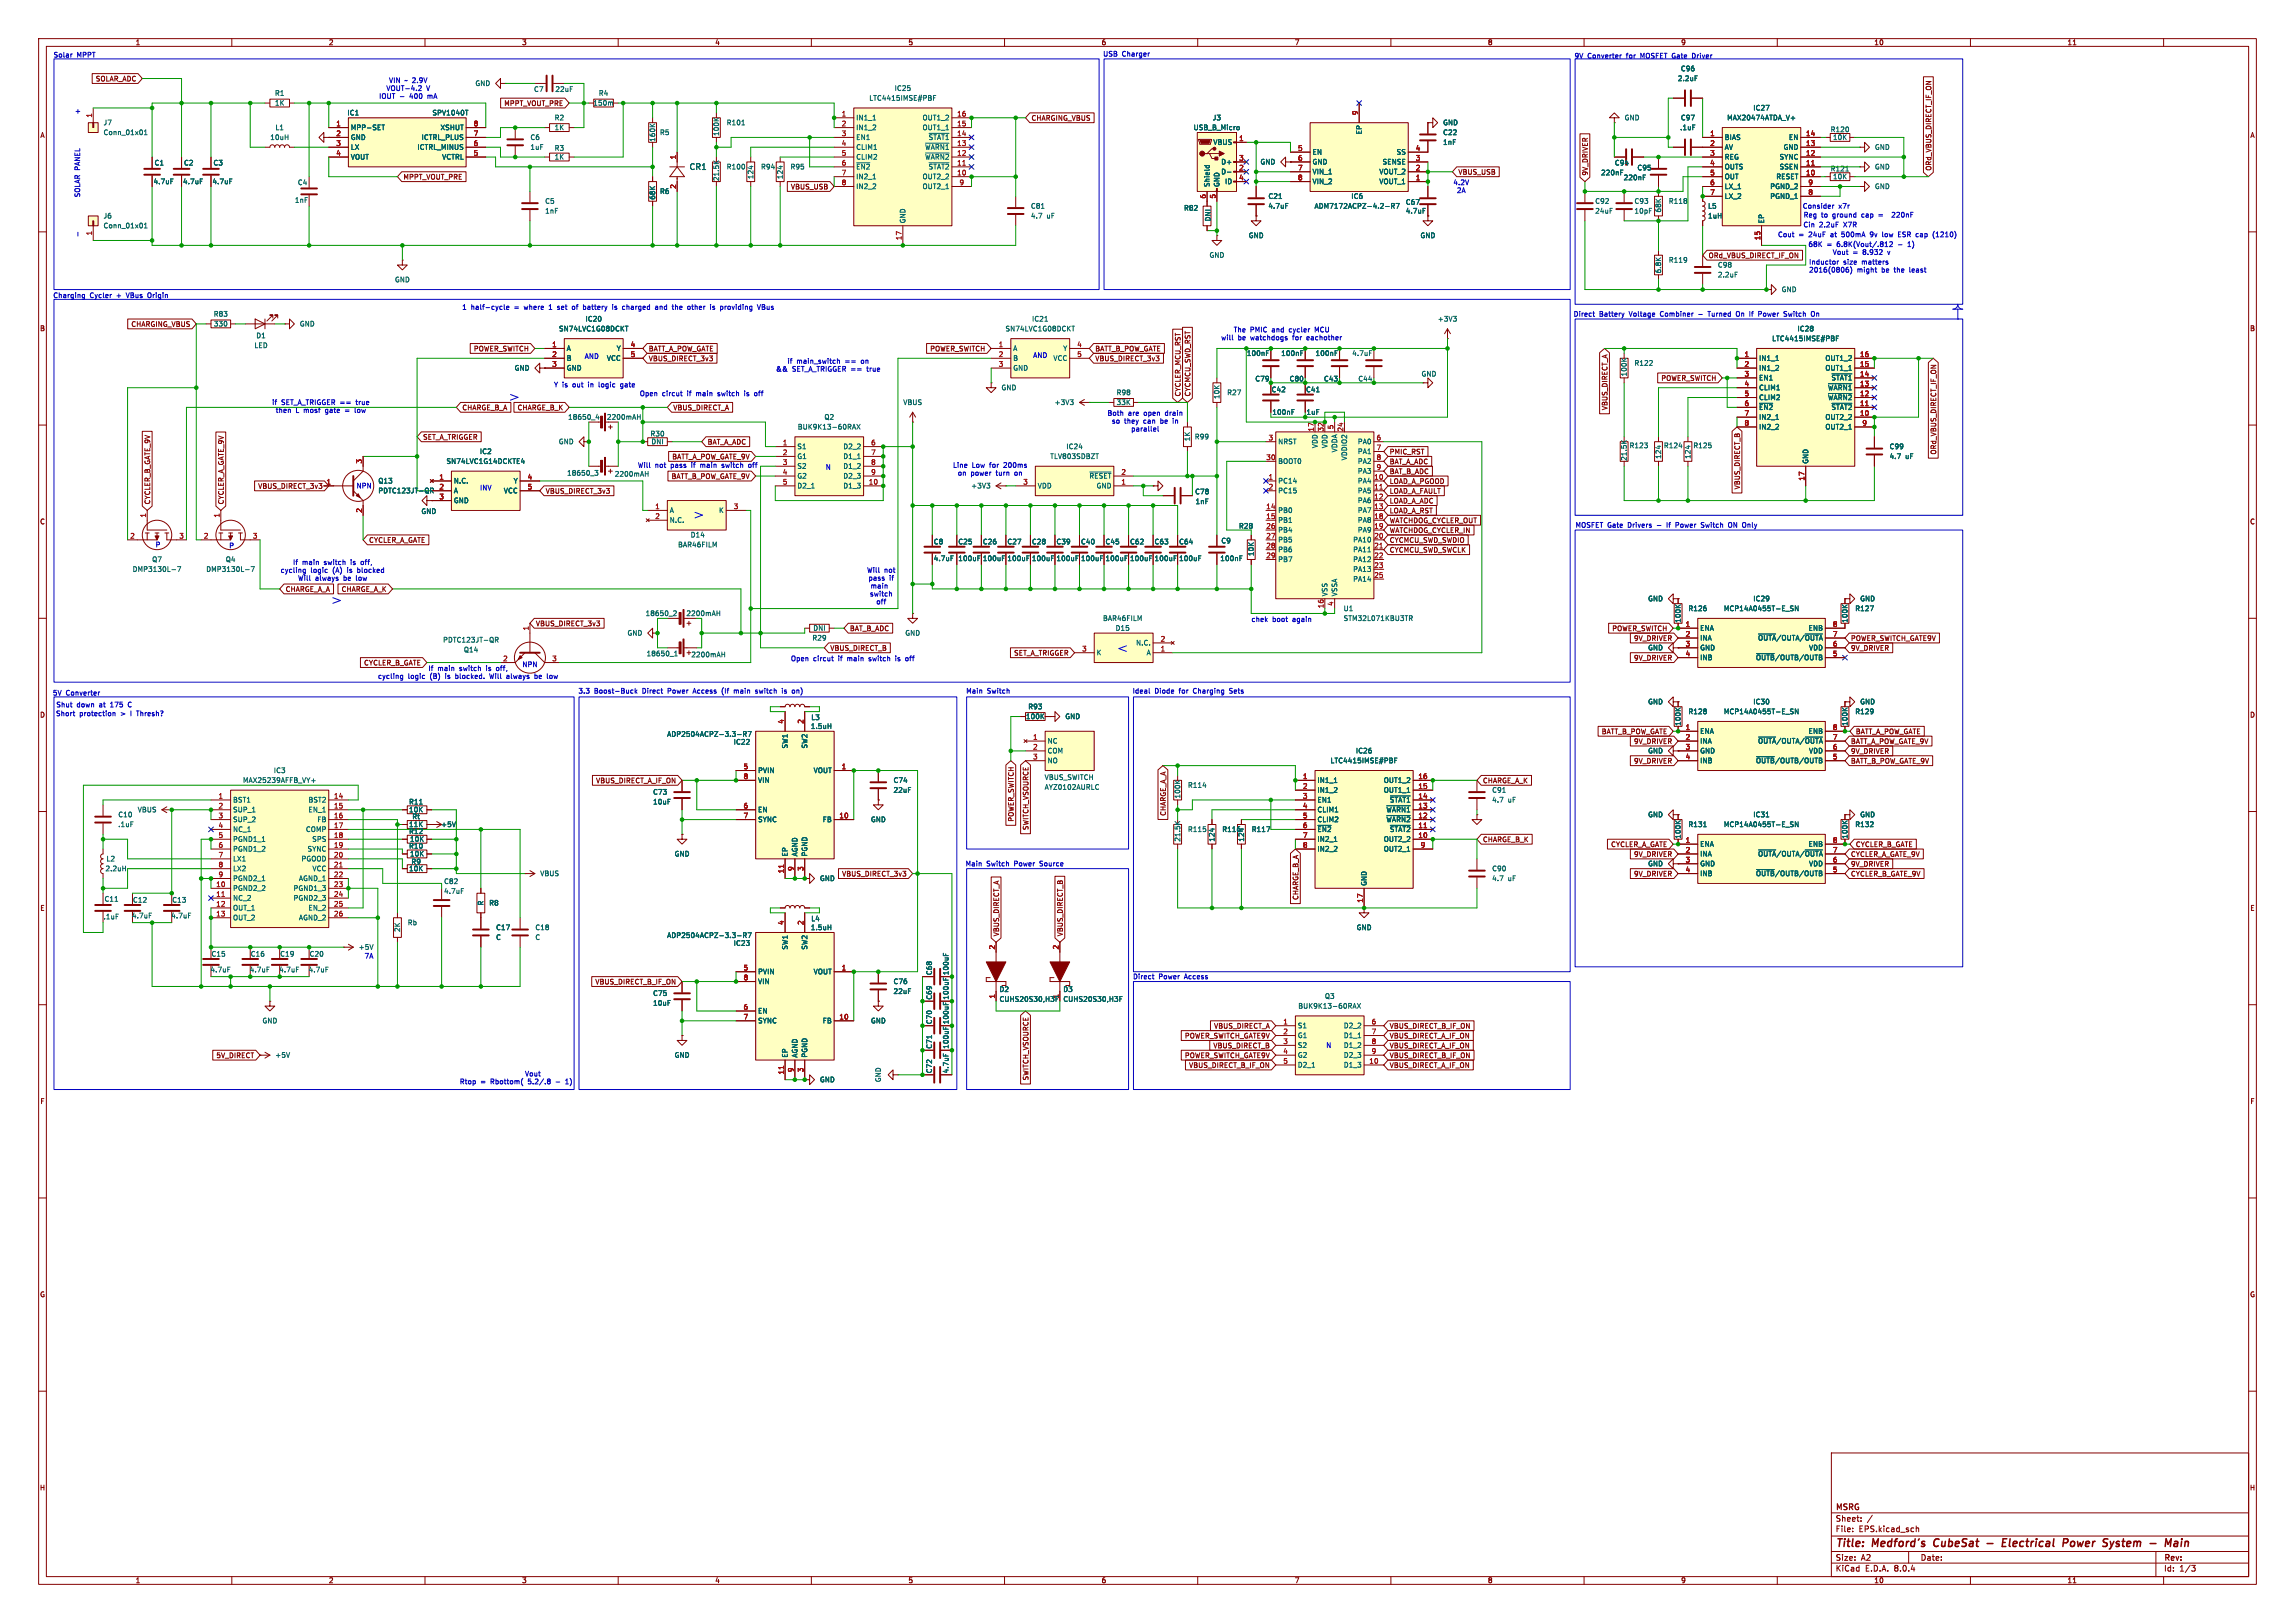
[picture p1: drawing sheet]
<svg xmlns="http://www.w3.org/2000/svg" width="594mm" height="420mm" viewBox="0 0 594 420" stroke-linecap="round" stroke-linejoin="round" font-family="sans-serif">
<defs><g id="words">
<g font-size="3.5" fill="#0000c2">
<text x="131.5" y="104.1">&gt;</text>
<text x="179.3" y="134.6">&gt;</text>
<text x="85.6" y="156.7">&gt;</text>
<text x="289" y="169.1">&lt;</text>
</g>
<g font-size="2.8" fill="#840000">
<text x="475" y="400.9">Title:</text>
<text x="484.7" y="400.9">Medford's</text>
<text x="501.4" y="400.9">CubeSat</text>
<text x="520.7" y="400.9">Electrical</text>
<text x="537.2" y="400.9">Power</text>
<text x="548.4" y="400.9">System</text>
<text x="561.3" y="400.9">-</text>
<text x="566.1" y="400.9">Main</text>
</g>
<text font-size="2.1" fill="#006464" x="178.4" y="44.2">CR1</text>
<g font-size="2.1" fill="#840000">
<text x="475" y="394">Sheet:</text>
<text x="475" y="391.2">MSRG</text>
<text x="475" y="396.7">File:</text>
<text x="481.1" y="396.7">EPS.kicad_sch</text>
<text x="475" y="406.9">KiCad</text>
<text x="475" y="404.1">Size:</text>
<text x="481.7" y="404.1">A2</text>
<text x="482.7" y="406.9">E.D.A.</text>
<text x="490.3" y="406.9">8.0.4</text>
<text x="497" y="404.1">Date:</text>
<text x="560" y="404.3">Rev:</text>
<text x="560" y="406.9">Id:</text>
<text x="564.1" y="406.9">1/3</text>
</g>
<g font-size="1.8" fill="#840000">
<text x="35" y="11.9">1</text>
<text x="85" y="11.9">2</text>
<text x="135" y="11.9">3</text>
<text x="185" y="11.9">4</text>
<text x="235" y="11.9">5</text>
<text x="285" y="11.9">6</text>
<text x="335" y="11.9">7</text>
<text x="385" y="11.9">8</text>
<text x="435" y="11.9">9</text>
<text x="485" y="11.9">10</text>
<text x="535" y="11.9">11</text>
<text x="24.7" y="21.3">SOLAR_ADC</text>
<text x="130.4" y="27.6">MPPT_VOUT_PRE</text>
<text x="10.3" y="35.9">A</text>
<text x="266.9" y="31.4">CHARGING_VBUS</text>
<text x="582.3" y="35.9">A</text>
<text x="104.3" y="46.7">MPPT_VOUT_PRE</text>
<text x="377.4" y="45.4">VBUS_USB</text>
<text x="411.2" y="45.6" transform="rotate(-90 411.2 45.6)">9V_DRIVER</text>
<text x="500.1" y="44.3" transform="rotate(-90 500.1 44.3)">ORd_VBUS_DIRECT_IF_ON</text>
<text x="204.6" y="49.2">VBUS_USB</text>
<text x="442.1" y="67">ORd_VBUS_DIRECT_IF_ON</text>
<text x="10.3" y="85.9">B</text>
<text x="33.9" y="84.8">CHARGING_VBUS</text>
<text x="582.3" y="85.9">B</text>
<text x="122.5" y="91.1">POWER_SWITCH</text>
<text x="167.8" y="91.1">BATT_A_POW_GATE</text>
<text x="167.8" y="93.7">VBUS_DIRECT_3v3</text>
<text x="240.6" y="91.1">POWER_SWITCH</text>
<text x="283.4" y="93.7">VBUS_DIRECT_3v3</text>
<text x="283.4" y="91.1">BATT_B_POW_GATE</text>
<text x="429.9" y="98.7">POWER_SWITCH</text>
<text x="119.5" y="106.4">CHARGE_B_A</text>
<text x="133.8" y="106.4">CHARGE_B_K</text>
<text x="174.1" y="106.4">VBUS_DIRECT_A</text>
<text x="305.8" y="102.7" transform="rotate(-90 305.8 102.7)">CYCLER_MCU_RST</text>
<text x="308.3" y="102.7" transform="rotate(-90 308.3 102.7)">CYCMCU_SWD_RST</text>
<text x="416.2" y="106.3" transform="rotate(-90 416.2 106.3)">VBUS_DIRECT_A</text>
<text x="109.4" y="114">SET_A_TRIGGER</text>
<text x="173.9" y="119.1">BATT_A_POW_GATE_9V</text>
<text x="183" y="115.3">BAT_A_ADC</text>
<text x="359.6" y="117.8">PMIC_RST</text>
<text x="501.3" y="117.7" transform="rotate(-90 501.3 117.7)">ORd_VBUS_DIRECT_IF_ON</text>
<text x="173.7" y="124.1">BATT_B_POW_GATE_9V</text>
<text x="359.6" y="125.4">LOAD_A_PGOOD</text>
<text x="359.6" y="122.9">BAT_B_ADC</text>
<text x="359.6" y="120.3">BAT_A_ADC</text>
<text x="39.1" y="130.6" transform="rotate(-90 39.1 130.6)">CYCLER_B_GATE_9V</text>
<text x="58.1" y="130.6" transform="rotate(-90 58.1 130.6)">CYCLER_A_GATE_9V</text>
<text x="66.7" y="126.7">VBUS_DIRECT_3v3</text>
<text x="141.1" y="128">VBUS_DIRECT_3v3</text>
<text x="359.6" y="128">LOAD_A_FAULT</text>
<text x="359.6" y="130.5">LOAD_A_ADC</text>
<text x="450.5" y="126.8" transform="rotate(-90 450.5 126.8)">VBUS_DIRECT_B</text>
<text x="10.3" y="135.9">C</text>
<text x="359.6" y="133">LOAD_A_RST</text>
<text x="359.6" y="135.6">WATCHDOG_CYCLER_OUT</text>
<text x="582.3" y="135.9">C</text>
<text x="95.4" y="140.7">CYCLER_A_GATE</text>
<text x="359.6" y="140.7">CYCMCU_SWD_SWDIO</text>
<text x="359.6" y="143.2">CYCMCU_SWD_SWCLK</text>
<text x="359.6" y="138.1">WATCHDOG_CYCLER_IN</text>
<text x="73.8" y="153.4">CHARGE_A_A</text>
<text x="88.3" y="153.4">CHARGE_A_K</text>
<text x="138.6" y="162.2">VBUS_DIRECT_3v3</text>
<text x="219.9" y="163.5">BAT_B_ADC</text>
<text x="417.2" y="163.5">POWER_SWITCH</text>
<text x="422.8" y="166.1">9V_DRIVER</text>
<text x="479" y="166.1">POWER_SWITCH_GATE9V</text>
<text x="94.1" y="172.4">CYCLER_B_GATE</text>
<text x="214.8" y="168.6">VBUS_DIRECT_B</text>
<text x="262.3" y="169.9">SET_A_TRIGGER</text>
<text x="422.8" y="171.1">9V_DRIVER</text>
<text x="479" y="168.6">9V_DRIVER</text>
<text x="10.3" y="185.9">D</text>
<text x="582.3" y="185.9">D</text>
<text x="414.4" y="190.2">BATT_B_POW_GATE</text>
<text x="480.2" y="190.2">BATT_A_POW_GATE</text>
<text x="422.8" y="197.8">9V_DRIVER</text>
<text x="422.8" y="192.7">9V_DRIVER</text>
<text x="479" y="197.8">BATT_B_POW_GATE_9V</text>
<text x="479" y="192.7">BATT_A_POW_GATE_9V</text>
<text x="479" y="195.3">9V_DRIVER</text>
<text x="154.2" y="202.9">VBUS_DIRECT_A_IF_ON</text>
<text x="383.7" y="202.9">CHARGE_A_K</text>
<text x="262.6" y="212.8" transform="rotate(-90 262.6 212.8)">POWER_SWITCH</text>
<text x="266.4" y="214.9" transform="rotate(-90 266.4 214.9)">SWITCH_VSOURCE</text>
<text x="301.9" y="211.2" transform="rotate(-90 301.9 211.2)">CHARGE_A_A</text>
<text x="383.7" y="218.1">CHARGE_B_K</text>
<text x="416.9" y="219.4">CYCLER_A_GATE</text>
<text x="422.8" y="221.9">9V_DRIVER</text>
<text x="479" y="221.9">CYCLER_A_GATE_9V</text>
<text x="480.2" y="219.4">CYCLER_B_GATE</text>
<text x="217.8" y="227">VBUS_DIRECT_3v3</text>
<text x="422.8" y="227">9V_DRIVER</text>
<text x="479" y="227">CYCLER_B_GATE_9V</text>
<text x="479" y="224.5">9V_DRIVER</text>
<text x="336.2" y="233" transform="rotate(-90 336.2 233)">CHARGE_B_A</text>
<text x="10.3" y="235.9">E</text>
<text x="582.3" y="235.9">E</text>
<text x="258.8" y="242.4" transform="rotate(-90 258.8 242.4)">VBUS_DIRECT_A</text>
<text x="275.3" y="242.4" transform="rotate(-90 275.3 242.4)">VBUS_DIRECT_B</text>
<text x="154" y="255">VBUS_DIRECT_B_IF_ON</text>
<text x="306.6" y="268.9">POWER_SWITCH_GATE9V</text>
<text x="314.1" y="266.4">VBUS_DIRECT_A</text>
<text x="359.6" y="268.9">VBUS_DIRECT_A_IF_ON</text>
<text x="359.6" y="266.4">VBUS_DIRECT_B_IF_ON</text>
<text x="55.9" y="274">5V_DIRECT</text>
<text x="306.6" y="274">POWER_SWITCH_GATE9V</text>
<text x="313.9" y="271.5">VBUS_DIRECT_B</text>
<text x="359.6" y="271.5">VBUS_DIRECT_A_IF_ON</text>
<text x="359.6" y="274">VBUS_DIRECT_B_IF_ON</text>
<text x="266.4" y="279.7" transform="rotate(-90 266.4 279.7)">SWITCH_VSOURCE</text>
<text x="307.6" y="276.5">VBUS_DIRECT_B_IF_ON</text>
<text x="359.6" y="276.5">VBUS_DIRECT_A_IF_ON</text>
<text x="10.3" y="285.9">F</text>
<text x="582.3" y="285.9">F</text>
<text x="10.3" y="335.9">G</text>
<text x="582.3" y="335.9">G</text>
<text x="10.2" y="385.9">H</text>
<text x="582.2" y="385.9">H</text>
<text x="35" y="409.9">1</text>
<text x="85" y="409.9">2</text>
<text x="135" y="409.9">3</text>
<text x="185" y="409.9">4</text>
<text x="235" y="409.9">5</text>
<text x="285" y="409.9">6</text>
<text x="335" y="409.9">7</text>
<text x="385" y="409.9">8</text>
<text x="435" y="409.9">9</text>
<text x="485" y="409.9">10</text>
<text x="535" y="409.9">11</text>
</g>
<g font-size="1.8" fill="#0000c2">
<text x="13.8" y="15.1">Solar</text>
<text x="19.9" y="15.1">MPPT</text>
<text x="285.4" y="14.8">USB</text>
<text x="290.4" y="14.8">Charger</text>
<text x="407.4" y="15.3">9V</text>
<text x="410.9" y="15.3">Converter</text>
<text x="421.1" y="15.3">for</text>
<text x="424.9" y="15.3">MOSFET Gate</text>
<text x="438.7" y="15.3">Driver</text>
<text x="99.9" y="23.7">VOUT-4.2</text>
<text x="100.6" y="21.7">VIN</text>
<text x="104.8" y="21.7">~ 2.9V</text>
<text x="110.4" y="23.7">V</text>
<text x="98" y="25.8">IOUT -</text>
<text x="106.2" y="25.8">400</text>
<text x="110.9" y="25.8">mA</text>
<text x="20.9" y="49.4" transform="rotate(-90 20.9 49.4)">SOLAR PANEL</text>
<text x="376" y="48.1">4.2V</text>
<text x="377" y="50.1">2A</text>
<text x="466.5" y="54.2">Consider</text>
<text x="466.7" y="59">Cin</text>
<text x="466.7" y="56.5">Reg</text>
<text x="470.8" y="59">2.2uF</text>
<text x="471.4" y="56.5">to</text>
<text x="474.4" y="56.5">ground</text>
<text x="475.9" y="54.2">x7r</text>
<text x="477.3" y="59">X7R</text>
<text x="482.1" y="56.5">cap</text>
<text x="486.7" y="56.5">=</text>
<text x="490.6" y="56.5">220nF</text>
<text x="460.1" y="61.6">Cout</text>
<text x="465.5" y="61.6">=</text>
<text x="467.9" y="64.1">68K</text>
<text x="468.3" y="61.6">24uF</text>
<text x="472.8" y="64.1">=</text>
<text x="474.1" y="61.6">at</text>
<text x="475.6" y="64.1">6.8K(Vout/.812</text>
<text x="477.1" y="61.6">500mA</text>
<text x="484.7" y="61.6">9v</text>
<text x="488.1" y="61.6">low</text>
<text x="491.5" y="64.1">-</text>
<text x="492.4" y="61.6">ESR cap</text>
<text x="494.3" y="64.1">1)</text>
<text x="501.7" y="61.6">(1210)</text>
<text x="468.1" y="68.7">Inductor</text>
<text x="468.1" y="70.7">2016(0806)</text>
<text x="474.2" y="66.2">Vout</text>
<text x="477.1" y="68.7">size</text>
<text x="479.5" y="66.2">=</text>
<text x="480.7" y="70.7">might</text>
<text x="482" y="68.7">matters</text>
<text x="482.3" y="66.2">8.932</text>
<text x="487.2" y="70.7">be</text>
<text x="488.9" y="66.2">v</text>
<text x="490.6" y="70.7">the</text>
<text x="494.7" y="70.7">least</text>
<text x="13.7" y="77.3">Charging</text>
<text x="23.2" y="77.3">Cycler</text>
<text x="30.3" y="77.3">+</text>
<text x="33" y="77.3">VBus</text>
<text x="38.7" y="77.3">Origin</text>
<text x="119.5" y="80.4">1</text>
<text x="121.9" y="80.4">half-cycle</text>
<text x="133.2" y="80.4">=</text>
<text x="136" y="80.4">where</text>
<text x="142.6" y="80.4">1</text>
<text x="145" y="80.4">set</text>
<text x="149" y="80.4">of</text>
<text x="152" y="80.4">battery</text>
<text x="159.8" y="80.4">is</text>
<text x="162.6" y="80.4">charged</text>
<text x="171.3" y="80.4">and</text>
<text x="175.9" y="80.4">the</text>
<text x="180.1" y="80.4">other</text>
<text x="186.1" y="80.4">is</text>
<text x="188.9" y="80.4">providing</text>
<text x="198.8" y="80.4">VBus</text>
<text x="407.2" y="82.1">Direct</text>
<text x="413.9" y="82.1">Battery</text>
<text x="421.8" y="82.1">Voltage</text>
<text x="430" y="82.1">Combiner</text>
<text x="440.1" y="82.1">-</text>
<text x="442.8" y="82.1">Turned</text>
<text x="450.3" y="82.1">On</text>
<text x="453.9" y="82.1">If</text>
<text x="456.4" y="82.1">Power</text>
<text x="463.2" y="82.1">Switch</text>
<text x="470.5" y="82.1">On</text>
<text x="316" y="88.2">will</text>
<text x="319.2" y="86.2">The</text>
<text x="320.4" y="88.2">be</text>
<text x="323.6" y="86.2">PMIC</text>
<text x="323.8" y="88.2">watchdogs</text>
<text x="329.3" y="86.2">and</text>
<text x="334" y="86.2">cycler</text>
<text x="334.9" y="88.2">for</text>
<text x="338.7" y="88.2">eachother</text>
<text x="340.8" y="86.2">MCU</text>
<text x="151.2" y="93.1">AND</text>
<text x="203.7" y="94.3">if</text>
<text x="206.2" y="94.3">main_switch</text>
<text x="218.9" y="94.3">==</text>
<text x="223.2" y="94.3">on</text>
<text x="267.3" y="92.8">AND</text>
<text x="143.3" y="100.4">Y is</text>
<text x="148.3" y="100.4">out</text>
<text x="152.5" y="100.4">in</text>
<text x="155.5" y="100.4">logic</text>
<text x="161.3" y="100.4">gate</text>
<text x="200.7" y="96.4">&amp;&amp;</text>
<text x="205" y="96.4">SET_A_TRIGGER ==</text>
<text x="224.7" y="96.4">true</text>
<text x="70.3" y="105">if</text>
<text x="71.3" y="107">then</text>
<text x="72.8" y="105">SET_A_TRIGGER ==</text>
<text x="76.5" y="107">L mosf</text>
<text x="84.5" y="107">gate</text>
<text x="89.8" y="107">=</text>
<text x="92.5" y="105">true</text>
<text x="92.5" y="107">low</text>
<text x="165.5" y="102.7">Open</text>
<text x="171.4" y="102.7">circut</text>
<text x="178" y="102.7">if</text>
<text x="180.5" y="102.7">main</text>
<text x="186.3" y="102.7">switch</text>
<text x="193.3" y="102.7">is</text>
<text x="196.2" y="102.7">off</text>
<text x="286.5" y="107.8">Both</text>
<text x="292" y="107.8">are</text>
<text x="296.2" y="107.8">open</text>
<text x="301.9" y="107.8">drain</text>
<text x="287.6" y="109.8">so</text>
<text x="291" y="109.8">they</text>
<text x="292.7" y="111.9">parallel</text>
<text x="296.1" y="109.8">can</text>
<text x="300.6" y="109.8">be</text>
<text x="304.1" y="109.8">in</text>
<text x="165" y="121.3">Will</text>
<text x="169.5" y="121.3">not</text>
<text x="173.7" y="121.3">pass</text>
<text x="179.3" y="121.3">if</text>
<text x="181.8" y="121.3">main</text>
<text x="187.5" y="121.3">switch</text>
<text x="194.6" y="121.3">off</text>
<text x="213.6" y="121.8">N</text>
<text x="246.5" y="121.3">Line</text>
<text x="247.8" y="123.3">on</text>
<text x="251.2" y="123.3">power</text>
<text x="251.6" y="121.3">Low</text>
<text x="256.3" y="121.3">for</text>
<text x="257.9" y="123.3">turn</text>
<text x="260.1" y="121.3">200ms</text>
<text x="262.9" y="123.3">on</text>
<text x="92.2" y="126.6">NPN</text>
<text x="124.1" y="127.1">INV</text>
<text x="407.7" y="136.8">MOSFET Gate</text>
<text x="421.4" y="136.8">Drivers</text>
<text x="429.1" y="136.8">-</text>
<text x="431.9" y="136.8">If</text>
<text x="434.4" y="136.8">Power</text>
<text x="441.2" y="136.8">Switch</text>
<text x="448.5" y="136.8">ON Only</text>
<text x="40.2" y="141.8">P</text>
<text x="59.2" y="142.1">P</text>
<text x="72.5" y="148.4">cycling</text>
<text x="75.7" y="146.4">If</text>
<text x="78.2" y="146.4">main</text>
<text x="80.4" y="148.4">logic</text>
<text x="84" y="146.4">switch</text>
<text x="86.2" y="148.4">(A)</text>
<text x="90.2" y="148.4">is</text>
<text x="91.1" y="146.4">is</text>
<text x="93" y="148.4">blocked</text>
<text x="93.9" y="146.4">off,</text>
<text x="224.3" y="148.4">Will</text>
<text x="228.9" y="148.4">not</text>
<text x="77" y="150.5">Will</text>
<text x="81.6" y="150.5">always</text>
<text x="89" y="150.5">be</text>
<text x="92.4" y="150.5">low</text>
<text x="224.7" y="150.5">pass</text>
<text x="225" y="154.6">switch</text>
<text x="225.2" y="152.5">main</text>
<text x="230.2" y="150.5">if</text>
<text x="226.7" y="156.6">off</text>
<text x="323.8" y="161.1">chek</text>
<text x="329.3" y="161.1">boot</text>
<text x="334.7" y="161.1">again</text>
<text x="110.8" y="173.8">If</text>
<text x="113.3" y="173.8">main</text>
<text x="119" y="173.8">switch</text>
<text x="126.1" y="173.8">is</text>
<text x="128.9" y="173.8">off,</text>
<text x="135.1" y="172.8">NPN</text>
<text x="204.6" y="171.3">Open</text>
<text x="210.5" y="171.3">circut</text>
<text x="217.1" y="171.3">if</text>
<text x="219.6" y="171.3">main</text>
<text x="225.4" y="171.3">switch</text>
<text x="232.5" y="171.3">is</text>
<text x="235.3" y="171.3">off</text>
<text x="97.7" y="175.9">cycling</text>
<text x="105.6" y="175.9">logic</text>
<text x="111.4" y="175.9">(B)</text>
<text x="115.6" y="175.9">is</text>
<text x="118.4" y="175.9">blocked.</text>
<text x="127.5" y="175.9">Will</text>
<text x="132" y="175.9">always</text>
<text x="139.5" y="175.9">be</text>
<text x="142.9" y="175.9">low</text>
<text x="149.6" y="179.7">3.3</text>
<text x="153.8" y="179.7">Boost-Buck</text>
<text x="166.4" y="179.7">Direct</text>
<text x="173.1" y="179.7">Power</text>
<text x="179.9" y="179.7">Access</text>
<text x="187.5" y="179.7">(If</text>
<text x="190.8" y="179.7">main</text>
<text x="196.6" y="179.7">switch</text>
<text x="203.7" y="179.7">is</text>
<text x="206.5" y="179.7">on)</text>
<text x="250" y="179.7">Main</text>
<text x="255.5" y="179.7">Switch</text>
<text x="293" y="179.7">Ideal</text>
<text x="298.9" y="179.7">Diode</text>
<text x="305.3" y="179.7">for</text>
<text x="309.1" y="179.7">Charging</text>
<text x="318.7" y="179.7">Sets</text>
<text x="13.6" y="180.2">5V</text>
<text x="14.4" y="185.5">Short</text>
<text x="14.5" y="183.2">Shut</text>
<text x="17" y="180.2">Converter</text>
<text x="19.9" y="183.2">down</text>
<text x="20.6" y="185.5">protection</text>
<text x="25.8" y="183.2">at</text>
<text x="28.9" y="183.2">175</text>
<text x="31.4" y="185.5">&gt;</text>
<text x="33.7" y="183.2">C</text>
<text x="34.1" y="185.5">I</text>
<text x="35.9" y="185.5">Thresh?</text>
<text x="249.8" y="224.4">Main</text>
<text x="255.3" y="224.4">Switch</text>
<text x="262.6" y="224.4">Power</text>
<text x="269.4" y="224.4">Source</text>
<text x="94.3" y="248.3">7A</text>
<text x="293.2" y="253.6">Direct</text>
<text x="299.9" y="253.6">Power</text>
<text x="306.7" y="253.6">Access</text>
<text x="343.1" y="271.4">N</text>
<text x="118.9" y="280.8">Rtop</text>
<text x="124.4" y="280.8">=</text>
<text x="127.1" y="280.8">Rbottom(</text>
<text x="135.8" y="278.7">Vout</text>
<text x="137" y="280.8">5.2/.8</text>
<text x="144.3" y="280.8">-</text>
<text x="147.1" y="280.8">1)</text>
</g>
<g font-size="1.8" fill="#006464">
<text x="122.9" y="22.5">GND</text>
<text x="138.1" y="24">C7</text>
<text x="143.6" y="24">22uF</text>
<text x="231.4" y="23.7">IC25</text>
<text x="434.1" y="21.2">2.2uF</text>
<text x="434.9" y="18.6">C96</text>
<text x="71" y="25">R1</text>
<text x="71" y="27.5">1K</text>
<text x="153.4" y="27.5">150m</text>
<text x="154.9" y="25">R4</text>
<text x="224.9" y="26.3">LTC4415IMSE#PBF</text>
<text x="453.7" y="28.8">IC27</text>
<text x="26.7" y="32.6">J7</text>
<text x="26.7" y="35.2">Conn_01x01</text>
<text x="71.2" y="33.9">L1</text>
<text x="89.8" y="30.1">IC1</text>
<text x="90.7" y="33.9">MPP-SET</text>
<text x="111.8" y="30.1">SPV1040T</text>
<text x="113.9" y="33.9">XSHUT</text>
<text x="143.4" y="31.3">R2</text>
<text x="143.4" y="33.9">1K</text>
<text x="170.7" y="35.2">R5</text>
<text x="186.3" y="35.3" transform="rotate(-90 186.3 35.3)">100K</text>
<text x="188" y="32.6">R101</text>
<text x="221.5" y="31.3">IN1_1</text>
<text x="221.5" y="33.9">IN1_2</text>
<text x="238.7" y="33.9">OUT1_1</text>
<text x="238.7" y="31.3">OUT1_2</text>
<text x="308.8" y="33.9">USB_B_Micro</text>
<text x="313.8" y="31.3">J3</text>
<text x="352.7" y="34.9" transform="rotate(-90 352.7 34.9)">EP</text>
<text x="373.4" y="32.6">GND</text>
<text x="373.4" y="35.2">C22</text>
<text x="420.4" y="31.3">GND</text>
<text x="434.8" y="33.9">.1uF</text>
<text x="434.9" y="31.3">C97</text>
<text x="446.9" y="31.3">MAX20474ATDA_V+</text>
<text x="473.7" y="34.4">R120</text>
<text x="69.8" y="36.4">10uH</text>
<text x="90.7" y="36.4">GND</text>
<text x="90.7" y="39">LX</text>
<text x="90.7" y="41.5">VOUT</text>
<text x="107.9" y="39">ICTRL_MINUS</text>
<text x="109" y="36.4">ICTRL_PLUS</text>
<text x="114.3" y="41.5">VCTRL</text>
<text x="137.2" y="36.4">C6</text>
<text x="137.2" y="39">1uF</text>
<text x="143.4" y="39.2">R3</text>
<text x="143.4" y="41.5">1K</text>
<text x="169.8" y="36.8" transform="rotate(-90 169.8 36.8)">160K</text>
<text x="221.5" y="36.4">EN1</text>
<text x="221.5" y="39">CLIM1</text>
<text x="221.5" y="41.5">CLIM2</text>
<text x="239.3" y="41.5">~{WARN2}</text>
<text x="239.3" y="39">~{WARN1}</text>
<text x="240.2" y="36.4">~{STAT1}</text>
<text x="313.9" y="37.7">VBUS</text>
<text x="339.6" y="40.2">EN</text>
<text x="361.4" y="40.2">SS</text>
<text x="373.4" y="37.7">1nF</text>
<text x="446.3" y="36.4">BIAS</text>
<text x="446.3" y="39">AV</text>
<text x="446.3" y="41.5">REG</text>
<text x="460.5" y="41.5">SYNC</text>
<text x="461.5" y="39">GND</text>
<text x="462.9" y="36.4">EN</text>
<text x="474.3" y="36.4">10K</text>
<text x="485.2" y="39">GND</text>
<text x="39.6" y="47.9">4.7uF</text>
<text x="39.9" y="43">C1</text>
<text x="47.3" y="47.9">4.7uF</text>
<text x="47.5" y="43">C2</text>
<text x="54.9" y="47.9">4.7uF</text>
<text x="55.1" y="43">C3</text>
<text x="186.3" y="47" transform="rotate(-90 186.3 47)">21.5K</text>
<text x="188" y="44">R100</text>
<text x="195.2" y="46.5" transform="rotate(-90 195.2 46.5)">124</text>
<text x="196.9" y="44">R94</text>
<text x="202.8" y="46.5" transform="rotate(-90 202.8 46.5)">124</text>
<text x="204.5" y="44">R95</text>
<text x="221.5" y="44">~{EN2}</text>
<text x="221.5" y="46.6">IN2_1</text>
<text x="238.7" y="46.6">OUT2_2</text>
<text x="240.2" y="44">~{STAT2}</text>
<text x="316" y="45.3">D-</text>
<text x="316" y="42.8">D+</text>
<text x="316.9" y="47.9">ID</text>
<text x="326.1" y="42.8">GND</text>
<text x="339.6" y="42.8">GND</text>
<text x="339.6" y="45.3">VIN_1</text>
<text x="339.6" y="47.9">VIN_2</text>
<text x="356.9" y="47.9">VOUT_1</text>
<text x="356.9" y="45.3">VOUT_2</text>
<text x="357.7" y="42.8">SENSE</text>
<text x="414.3" y="45.6">220nF</text>
<text x="417.8" y="43">C94</text>
<text x="420.1" y="46.8">220nF</text>
<text x="423.7" y="44.3">C95</text>
<text x="446.3" y="44">OUTS</text>
<text x="446.3" y="46.6">OUT</text>
<text x="459.6" y="46.6">RESET</text>
<text x="460.5" y="44">SSEN</text>
<text x="473.7" y="44.6">R121</text>
<text x="474.3" y="46.6">10K</text>
<text x="485.2" y="44">GND</text>
<text x="76.2" y="52.7">1nF</text>
<text x="77" y="48.1">C4</text>
<text x="141" y="52.9">C5</text>
<text x="169.8" y="51.8" transform="rotate(-90 169.8 51.8)">68K</text>
<text x="170.7" y="50.4">R6</text>
<text x="221.5" y="49.1">IN2_2</text>
<text x="238.7" y="49.1">OUT2_1</text>
<text x="313.3" y="48.5" transform="rotate(-90 313.3 48.5)">Shield</text>
<text x="315.8" y="48.5" transform="rotate(-90 315.8 48.5)">GND</text>
<text x="328.2" y="51.7">C21</text>
<text x="349.6" y="51.7">IC6</text>
<text x="363.7" y="53.2">C67</text>
<text x="412.8" y="52.9">C92</text>
<text x="422.9" y="52.9">C93</text>
<text x="431.8" y="52.9">R118</text>
<text x="446.3" y="49.1">LX_1</text>
<text x="446.3" y="51.7">LX_2</text>
<text x="458.1" y="51.7">PGND_1</text>
<text x="458.1" y="49.1">PGND_2</text>
<text x="485.2" y="49.1">GND</text>
<text x="26.7" y="56.7">J6</text>
<text x="26.7" y="59.3">Conn_01x01</text>
<text x="141" y="55.5">1nF</text>
<text x="234.5" y="57.9" transform="rotate(-90 234.5 57.9)">GND</text>
<text x="266.7" y="54.2">C81</text>
<text x="266.7" y="56.7">4.7</text>
<text x="270.9" y="56.7">uF</text>
<text x="306.3" y="54.7">R82</text>
<text x="313.5" y="57.4" transform="rotate(-90 313.5 57.4)">DNI</text>
<text x="328.2" y="54.2">4.7uF</text>
<text x="340.1" y="54.2">ADM7172ACPZ-4.2-R7</text>
<text x="363.7" y="55.5">4.7uF</text>
<text x="412.8" y="55.5">24uF</text>
<text x="422.9" y="55.5">10pF</text>
<text x="430.1" y="55.1" transform="rotate(-90 430.1 55.1)">68K</text>
<text x="442" y="54.2">L5</text>
<text x="442" y="56.7">1uH</text>
<text x="456.8" y="57.9" transform="rotate(-90 456.8 57.9)">EP</text>
<text x="323.1" y="61.8">GND</text>
<text x="367.5" y="61.8">GND</text>
<text x="312.9" y="66.9">GND</text>
<text x="430.1" y="70.9" transform="rotate(-90 430.1 70.9)">6.8K</text>
<text x="431.8" y="68.2">R119</text>
<text x="444.5" y="69.4">C98</text>
<text x="444.5" y="72">2.2uF</text>
<text x="102.1" y="73.3">GND</text>
<text x="461" y="75.8">GND</text>
<text x="55.2" y="82.1">R83</text>
<text x="151.4" y="83.4">IC20</text>
<text x="267" y="83.4">IC21</text>
<text x="372" y="83.4">+3V3</text>
<text x="55.2" y="84.7">330</text>
<text x="66.2" y="87.7">D1</text>
<text x="77.5" y="84.7">GND</text>
<text x="144.6" y="86">SN74LVC1G08DCKT</text>
<text x="260.1" y="86">SN74LVC1G08DCKT</text>
<text x="458.5" y="88.5">LTC4415IMSE#PBF</text>
<text x="465.1" y="86">IC28</text>
<text x="65.7" y="90.3">LED</text>
<text x="146.6" y="91">A</text>
<text x="146.6" y="93.6">B</text>
<text x="157" y="93.6">VCC</text>
<text x="159.5" y="91">Y</text>
<text x="262.1" y="91">A</text>
<text x="262.1" y="93.6">B</text>
<text x="272.5" y="93.6">VCC</text>
<text x="275.1" y="91">Y</text>
<text x="322.6" y="92.3">100nF</text>
<text x="331.5" y="92.3">100nF</text>
<text x="340.4" y="92.3">100nF</text>
<text x="349.9" y="92.3">4.7uF</text>
<text x="422.9" y="94.8">R122</text>
<text x="455.2" y="93.6">IN1_1</text>
<text x="472.3" y="93.6">OUT1_2</text>
<text x="133.1" y="96.1">GND</text>
<text x="146.6" y="96.1">GND</text>
<text x="259.1" y="101.2">GND</text>
<text x="262.1" y="96.1">GND</text>
<text x="324.8" y="98.9">C79</text>
<text x="329" y="101.7">C42</text>
<text x="333.7" y="98.9">C80</text>
<text x="337.9" y="101.7">C41</text>
<text x="342.6" y="98.9">C43</text>
<text x="351.4" y="98.9">C44</text>
<text x="367.8" y="97.6">GND</text>
<text x="421.2" y="97.5" transform="rotate(-90 421.2 97.5)">100K</text>
<text x="455.2" y="96.1">IN1_2</text>
<text x="455.2" y="98.7">EN1</text>
<text x="455.2" y="101.2">CLIM1</text>
<text x="472.3" y="96.1">OUT1_1</text>
<text x="473" y="101.2">~{WARN1}</text>
<text x="473.9" y="98.7">~{STAT1}</text>
<text x="233.7" y="105">VBUS</text>
<text x="272.8" y="105">+3V3</text>
<text x="288.9" y="102.5">R98</text>
<text x="288.9" y="105">33K</text>
<text x="315.8" y="103.4" transform="rotate(-90 315.8 103.4)">10K</text>
<text x="317.5" y="102.5">R27</text>
<text x="329.2" y="107.5">100nF</text>
<text x="338" y="107.5">1uF</text>
<text x="455.2" y="103.7">CLIM2</text>
<text x="455.2" y="106.3">~{EN2}</text>
<text x="473" y="103.7">~{WARN2}</text>
<text x="473.9" y="106.3">~{STAT2}</text>
<text x="146.9" y="108.8">18650_4</text>
<text x="157" y="108.8">2200mAH</text>
<text x="168.2" y="113.1">R30</text>
<text x="206.4" y="111.4">BUK9K13-60RAX</text>
<text x="213.3" y="108.8">Q2</text>
<text x="309.1" y="113.9">R99</text>
<text x="455.2" y="108.8">IN2_1</text>
<text x="455.2" y="111.4">IN2_2</text>
<text x="472.3" y="108.8">OUT2_2</text>
<text x="472.3" y="111.4">OUT2_1</text>
<text x="124.1" y="117.7">IC2</text>
<text x="144.5" y="115.2">GND</text>
<text x="168.5" y="115.2">DNI</text>
<text x="206.2" y="116.4">S1</text>
<text x="206.2" y="119">G1</text>
<text x="218.2" y="116.4">D2_2</text>
<text x="218.2" y="119">D1_1</text>
<text x="271.7" y="119">TLV803SDBZT</text>
<text x="275.9" y="116.4">IC24</text>
<text x="308.2" y="114.3" transform="rotate(-90 308.2 114.3)">1K</text>
<text x="330.7" y="115.2">NRST</text>
<text x="341.2" y="116.1" transform="rotate(-90 341.2 116.1)">VDD</text>
<text x="343.8" y="116.1" transform="rotate(-90 343.8 116.1)">VDD</text>
<text x="346.3" y="117.2" transform="rotate(-90 346.3 117.2)">VDDA</text>
<text x="348.8" y="119.2" transform="rotate(-90 348.8 119.2)">VDDIO2</text>
<text x="351.3" y="115.2">PA0</text>
<text x="351.3" y="117.7">PA1</text>
<text x="421.2" y="119.4" transform="rotate(-90 421.2 119.4)">21.5K</text>
<text x="421.7" y="116.2">R123</text>
<text x="430.1" y="118.9" transform="rotate(-90 430.1 118.9)">124</text>
<text x="430.5" y="116.2">R124</text>
<text x="437.7" y="118.9" transform="rotate(-90 437.7 118.9)">124</text>
<text x="438.2" y="116.2">R125</text>
<text x="489" y="116.4">C99</text>
<text x="489" y="119">4.7</text>
<text x="493.2" y="119">uF</text>
<text x="97.8" y="125.3">Q13</text>
<text x="115.4" y="120.2">SN74LVC1G14DCKTE4</text>
<text x="117.3" y="125.3">N.C.</text>
<text x="132.8" y="125.3">Y</text>
<text x="146.7" y="123.3">18650_3</text>
<text x="159" y="123.5">2200mAH</text>
<text x="206.2" y="121.5">S2</text>
<text x="206.2" y="124.1">G2</text>
<text x="218.2" y="121.5">D1_2</text>
<text x="218.2" y="124.1">D2_3</text>
<text x="281.8" y="124.1">~{RESET}</text>
<text x="330.7" y="125.3">PC14</text>
<text x="330.7" y="120.2">BOOT0</text>
<text x="351.3" y="125.3">PA4</text>
<text x="351.3" y="120.2">PA2</text>
<text x="351.3" y="122.8">PA3</text>
<text x="468.2" y="120.1" transform="rotate(-90 468.2 120.1)">GND</text>
<text x="97.8" y="127.9">PDTC123JT-QR</text>
<text x="117.3" y="127.9">A</text>
<text x="117.3" y="130.4">GND</text>
<text x="130.3" y="127.9">VCC</text>
<text x="206.2" y="126.6">D2_1</text>
<text x="218.2" y="126.6">D1_3</text>
<text x="251.2" y="126.6">+3V3</text>
<text x="268.5" y="126.6">VDD</text>
<text x="283.7" y="126.6">GND</text>
<text x="309.2" y="128.1">C78</text>
<text x="309.3" y="130.7">1nF</text>
<text x="330.7" y="127.9">PC15</text>
<text x="351.3" y="127.9">PA5</text>
<text x="351.3" y="130.4">PA6</text>
<text x="108.9" y="133.2">GND</text>
<text x="173.2" y="132.9">A</text>
<text x="173.2" y="135.5">N.C.</text>
<text x="186" y="132.9">K</text>
<text x="320.6" y="137">R28</text>
<text x="330.7" y="132.9">PB0</text>
<text x="330.7" y="135.5">PB1</text>
<text x="351.3" y="132.9">PA7</text>
<text x="351.3" y="135.5">PA8</text>
<text x="175.4" y="141.8">BAR46FILM</text>
<text x="178.6" y="139.3">D14</text>
<text x="241.6" y="141.1">C8</text>
<text x="247.9" y="141.1">C25</text>
<text x="254.3" y="141.1">C26</text>
<text x="260.6" y="141.1">C27</text>
<text x="267" y="141.1">C28</text>
<text x="273.3" y="141.1">C39</text>
<text x="279.7" y="141.1">C40</text>
<text x="286" y="141.1">C45</text>
<text x="292.4" y="141.1">C62</text>
<text x="298.7" y="141.1">C63</text>
<text x="305.1" y="141.1">C64</text>
<text x="316" y="140.8">C9</text>
<text x="330.7" y="138">PB4</text>
<text x="330.7" y="140.6">PB5</text>
<text x="330.7" y="143.1">PB6</text>
<text x="350.1" y="140.6">PA10</text>
<text x="350.1" y="143.1">PA11</text>
<text x="351.3" y="138">PA9</text>
<text x="34.2" y="148.2">DMP3130L-7</text>
<text x="39.3" y="145.6">Q7</text>
<text x="53.3" y="148.2">DMP3130L-7</text>
<text x="58.3" y="145.6">Q4</text>
<text x="241.6" y="145.4">4.7uF</text>
<text x="247.9" y="145.4">100uF</text>
<text x="254.3" y="145.4">100uF</text>
<text x="260.6" y="145.4">100uF</text>
<text x="267" y="145.4">100uF</text>
<text x="273.3" y="145.4">100uF</text>
<text x="279.7" y="145.4">100uF</text>
<text x="286" y="145.4">100uF</text>
<text x="292.4" y="145.4">100uF</text>
<text x="298.7" y="145.4">100uF</text>
<text x="305.1" y="145.4">100uF</text>
<text x="315.7" y="145.4">100nF</text>
<text x="324.7" y="144" transform="rotate(-90 324.7 144)">10K</text>
<text x="330.7" y="145.6">PB7</text>
<text x="350.1" y="145.6">PA12</text>
<text x="350.1" y="148.2">PA13</text>
<text x="343.8" y="154.4" transform="rotate(-90 343.8 154.4)">VSS</text>
<text x="346.3" y="154.4" transform="rotate(-90 346.3 154.4)">VSSA</text>
<text x="350.1" y="150.7">PA14</text>
<text x="426.4" y="155.8">GND</text>
<text x="453.7" y="155.8">IC29</text>
<text x="481.3" y="155.8">GND</text>
<text x="285.4" y="160.9">BAR46FILM</text>
<text x="347.6" y="158.3">U1</text>
<text x="347.6" y="160.9">STM32L071KBU3TR</text>
<text x="435.2" y="161.3" transform="rotate(-90 435.2 161.3)">100K</text>
<text x="436.9" y="158.3">R126</text>
<text x="446.1" y="158.3">MCP14A0455T-E_SN</text>
<text x="478.4" y="161.3" transform="rotate(-90 478.4 161.3)">100K</text>
<text x="480.1" y="158.3">R127</text>
<text x="114.6" y="166.5">PDTC123JT-QR</text>
<text x="162.3" y="164.7">GND</text>
<text x="210.1" y="166">R29</text>
<text x="210.4" y="163.4">DNI</text>
<text x="234.2" y="164.7">GND</text>
<text x="288.6" y="163.4">D15</text>
<text x="293.9" y="167.2">N.C.</text>
<text x="439.9" y="163.4">ENA</text>
<text x="439.9" y="166">INA</text>
<text x="454.9" y="166">~{OUTA}/OUTA/~{OUTA}</text>
<text x="468" y="163.4">ENB</text>
<text x="119.9" y="169">Q14</text>
<text x="167.2" y="170">18650_1</text>
<text x="178.8" y="170.3">2200mAH</text>
<text x="283.7" y="169.8">K</text>
<text x="296.6" y="169.8">A</text>
<text x="426.4" y="168.5">GND</text>
<text x="439.9" y="168.5">GND</text>
<text x="439.9" y="171">INB</text>
<text x="454.4" y="171">~{OUTB}/OUTB/OUTB</text>
<text x="468.1" y="168.5">VDD</text>
<text x="266" y="183.7">R93</text>
<text x="426.4" y="182.5">GND</text>
<text x="436.9" y="185">R128</text>
<text x="446.1" y="185">MCP14A0455T-E_SN</text>
<text x="453.7" y="182.5">IC30</text>
<text x="480.1" y="185">R129</text>
<text x="481.3" y="182.5">GND</text>
<text x="172.6" y="190.9">ADP2504ACPZ-3.3-R7</text>
<text x="209.7" y="188.8">1.5uH</text>
<text x="209.9" y="186.5">L3</text>
<text x="265.4" y="186.3">100K</text>
<text x="275.6" y="186.3">GND</text>
<text x="435.2" y="188" transform="rotate(-90 435.2 188)">100K</text>
<text x="439.9" y="190.1">ENA</text>
<text x="468" y="190.1">ENB</text>
<text x="478.4" y="188" transform="rotate(-90 478.4 188)">100K</text>
<text x="189.8" y="192.9">IC22</text>
<text x="204.1" y="193.8" transform="rotate(-90 204.1 193.8)">SW1</text>
<text x="209.1" y="193.8" transform="rotate(-90 209.1 193.8)">SW2</text>
<text x="271" y="192.6">NC</text>
<text x="271" y="195.2">COM</text>
<text x="271" y="197.7">NO</text>
<text x="344.2" y="197.7">LTC4415IMSE#PBF</text>
<text x="350.8" y="195.2">IC26</text>
<text x="426.4" y="195.2">GND</text>
<text x="439.9" y="192.6">INA</text>
<text x="439.9" y="195.2">GND</text>
<text x="439.9" y="197.7">INB</text>
<text x="454.4" y="197.7">~{OUTB}/OUTB/OUTB</text>
<text x="454.9" y="192.6">~{OUTA}/OUTA/~{OUTA}</text>
<text x="468.1" y="195.2">VDD</text>
<text x="62.8" y="202.8">MAX25239AFFB_VY+</text>
<text x="70.7" y="200.3">IC3</text>
<text x="196.1" y="200.3">PVIN</text>
<text x="196.1" y="202.8">VIN</text>
<text x="210.5" y="200.3">VOUT</text>
<text x="231.1" y="202.8">C74</text>
<text x="270.3" y="202">VBUS_SWITCH</text>
<text x="340.9" y="202.8">IN1_1</text>
<text x="358" y="202.8">OUT1_2</text>
<text x="60.2" y="207.9">BST1</text>
<text x="79.7" y="207.9">BST2</text>
<text x="105.7" y="208.4">R11</text>
<text x="168.9" y="205.8">C73</text>
<text x="168.9" y="208.4">10uF</text>
<text x="231.1" y="205.3">22uF</text>
<text x="270.3" y="204.6">AYZ0102AURLC</text>
<text x="305.7" y="206.7" transform="rotate(-90 305.7 206.7)">100K</text>
<text x="307.4" y="204.1">R114</text>
<text x="340.9" y="205.3">IN1_2</text>
<text x="340.9" y="207.9">EN1</text>
<text x="358" y="205.3">OUT1_1</text>
<text x="359.6" y="207.9">~{STAT1}</text>
<text x="386.1" y="205.3">C91</text>
<text x="386.1" y="207.9">4.7</text>
<text x="390.3" y="207.9">uF</text>
<text x="30.5" y="214.2">.1uF</text>
<text x="30.5" y="211.7">C10</text>
<text x="35.5" y="210.4">VBUS</text>
<text x="60.2" y="210.4">SUP_1</text>
<text x="60.2" y="213">SUP_2</text>
<text x="60.2" y="215.5">NC_1</text>
<text x="79.1" y="215.5">COMP</text>
<text x="79.7" y="210.4">EN_1</text>
<text x="82" y="213">FB</text>
<text x="105.7" y="210.4">10K</text>
<text x="105.7" y="214.2">11K</text>
<text x="106.6" y="212.2">Rt</text>
<text x="114.1" y="214.2">+5V</text>
<text x="196.1" y="210.4">EN</text>
<text x="196.1" y="213">SYNC</text>
<text x="212.8" y="213">FB</text>
<text x="225.3" y="213">GND</text>
<text x="307.4" y="215.5">R115</text>
<text x="316.2" y="215.5">R116</text>
<text x="323.9" y="215.5">R117</text>
<text x="340.9" y="210.4">CLIM1</text>
<text x="340.9" y="213">CLIM2</text>
<text x="340.9" y="215.5">~{EN2}</text>
<text x="358.7" y="213">~{WARN2}</text>
<text x="358.7" y="210.4">~{WARN1}</text>
<text x="359.6" y="215.5">~{STAT2}</text>
<text x="426.4" y="211.7">GND</text>
<text x="436.9" y="214.2">R131</text>
<text x="446.1" y="214.2">MCP14A0455T-E_SN</text>
<text x="453.7" y="211.7">IC31</text>
<text x="480.1" y="214.2">R132</text>
<text x="481.3" y="211.7">GND</text>
<text x="60.2" y="218">PGND1_1</text>
<text x="60.2" y="220.6">PGND1_2</text>
<text x="79.5" y="220.6">SYNC</text>
<text x="80.7" y="218">SPS</text>
<text x="105.7" y="219.8">R10</text>
<text x="105.7" y="216">R12</text>
<text x="106" y="221.8">10K</text>
<text x="106" y="218">10K</text>
<text x="174.5" y="221.8">GND</text>
<text x="204.1" y="221.7" transform="rotate(-90 204.1 221.7)">EP</text>
<text x="206.6" y="221.7" transform="rotate(-90 206.6 221.7)">AGND</text>
<text x="209.1" y="221.7" transform="rotate(-90 209.1 221.7)">PGND</text>
<text x="305.7" y="217.9" transform="rotate(-90 305.7 217.9)">21.5K</text>
<text x="314.6" y="217.9" transform="rotate(-90 314.6 217.9)">124</text>
<text x="322.2" y="217.9" transform="rotate(-90 322.2 217.9)">124</text>
<text x="340.9" y="218">IN2_1</text>
<text x="340.9" y="220.6">IN2_2</text>
<text x="358" y="218">OUT2_2</text>
<text x="358" y="220.6">OUT2_1</text>
<text x="435.2" y="217.2" transform="rotate(-90 435.2 217.2)">100K</text>
<text x="439.9" y="219.3">ENA</text>
<text x="439.9" y="221.8">INA</text>
<text x="454.9" y="221.8">~{OUTA}/OUTA/~{OUTA}</text>
<text x="468" y="219.3">ENB</text>
<text x="478.4" y="217.2" transform="rotate(-90 478.4 217.2)">100K</text>
<text x="27.2" y="225.7">2.2uH</text>
<text x="27.4" y="223.1">L2</text>
<text x="60.2" y="223.1">LX1</text>
<text x="60.2" y="225.7">LX2</text>
<text x="77.9" y="223.1">PGOOD</text>
<text x="80.8" y="225.7">VCC</text>
<text x="105.7" y="225.7">10K</text>
<text x="106.4" y="223.9">R9</text>
<text x="139.7" y="226.9">VBUS</text>
<text x="386.1" y="225.7">C90</text>
<text x="426.4" y="224.4">GND</text>
<text x="439.9" y="224.4">GND</text>
<text x="439.9" y="226.9">INB</text>
<text x="454.4" y="226.9">~{OUTB}/OUTB/OUTB</text>
<text x="468.1" y="224.4">VDD</text>
<text x="26.9" y="233.5">C11</text>
<text x="34.3" y="233.8">C12</text>
<text x="44.5" y="233.8">C13</text>
<text x="60.2" y="230.7">PGND2_2</text>
<text x="60.2" y="233.3">NC_2</text>
<text x="60.2" y="228.2">PGND2_1</text>
<text x="75.9" y="230.7">PGND1_3</text>
<text x="75.9" y="233.3">PGND2_3</text>
<text x="77.2" y="228.2">AGND_1</text>
<text x="114.8" y="229">C82</text>
<text x="114.8" y="231.5">4.7uF</text>
<text x="212.1" y="228.2">GND</text>
<text x="353.9" y="229.4" transform="rotate(-90 353.9 229.4)">GND</text>
<text x="386.1" y="228.2">4.7</text>
<text x="390.3" y="228.2">uF</text>
<text x="26.7" y="238.1">.1uF</text>
<text x="34" y="237.8">4.7uF</text>
<text x="44.2" y="237.8">4.7uF</text>
<text x="60.2" y="235.8">OUT_1</text>
<text x="60.2" y="238.4">OUT_2</text>
<text x="77.2" y="238.4">AGND_2</text>
<text x="79.7" y="235.8">EN_2</text>
<text x="105.4" y="239.6">Rb</text>
<text x="125.3" y="234.4" transform="rotate(-90 125.3 234.4)">R</text>
<text x="126.5" y="234.5">R8</text>
<text x="209.9" y="238.6">L4</text>
<text x="92.7" y="246">+5V</text>
<text x="103.7" y="241.3" transform="rotate(-90 103.7 241.3)">2K</text>
<text x="128.3" y="240.9">C17</text>
<text x="128.3" y="243.4">C</text>
<text x="138.4" y="240.9">C18</text>
<text x="138.4" y="243.4">C</text>
<text x="172.6" y="242.9">ADP2504ACPZ-3.3-R7</text>
<text x="189.8" y="245">IC23</text>
<text x="204.1" y="245.9" transform="rotate(-90 204.1 245.9)">SW1</text>
<text x="209.1" y="245.9" transform="rotate(-90 209.1 245.9)">SW2</text>
<text x="209.7" y="240.9">1.5uH</text>
<text x="351" y="240.9">GND</text>
<text x="54.4" y="251.8">4.7uF</text>
<text x="54.6" y="247.8">C15</text>
<text x="64.5" y="251.8">4.7uF</text>
<text x="64.8" y="247.8">C16</text>
<text x="72.1" y="251.8">4.7uF</text>
<text x="72.4" y="247.8">C19</text>
<text x="79.8" y="251.8">4.7uF</text>
<text x="80" y="247.8">C20</text>
<text x="168.9" y="257.9">C75</text>
<text x="196.1" y="252.3">PVIN</text>
<text x="196.1" y="254.9">VIN</text>
<text x="210.5" y="252.3">VOUT</text>
<text x="231.1" y="254.9">C76</text>
<text x="231.1" y="257.4">22uF</text>
<text x="241.4" y="252.5" transform="rotate(-90 241.4 252.5)">C68</text>
<text x="245.7" y="252.5" transform="rotate(-90 245.7 252.5)">100uF</text>
<text x="258.6" y="256.9">D2</text>
<text x="275.1" y="256.9">D3</text>
<text x="168.9" y="260.5">10uF</text>
<text x="196.1" y="262.5">EN</text>
<text x="241.4" y="258.8" transform="rotate(-90 241.4 258.8)">C69</text>
<text x="245.7" y="258.8" transform="rotate(-90 245.7 258.8)">100uF</text>
<text x="258.6" y="259.4">CUHS20S30,H3F</text>
<text x="274.1" y="258.5" transform="rotate(-90 274.1 258.5)">1</text>
<text x="275.1" y="259.4">CUHS20S30,H3F</text>
<text x="335.9" y="261.2">BUK9K13-60RAX</text>
<text x="342.8" y="258.7">Q3</text>
<text x="67.8" y="265">GND</text>
<text x="196.1" y="265">SYNC</text>
<text x="212.8" y="265">FB</text>
<text x="225.3" y="265">GND</text>
<text x="241.4" y="265.2" transform="rotate(-90 241.4 265.2)">C70</text>
<text x="245.7" y="265.2" transform="rotate(-90 245.7 265.2)">100uF</text>
<text x="335.8" y="266.3">S1</text>
<text x="335.8" y="268.8">G1</text>
<text x="347.7" y="266.3">D2_2</text>
<text x="347.7" y="268.8">D1_1</text>
<text x="71.1" y="273.9">+5V</text>
<text x="174.5" y="273.9">GND</text>
<text x="204.1" y="273.8" transform="rotate(-90 204.1 273.8)">EP</text>
<text x="206.6" y="273.8" transform="rotate(-90 206.6 273.8)">AGND</text>
<text x="209.1" y="273.8" transform="rotate(-90 209.1 273.8)">PGND</text>
<text x="241.4" y="271.5" transform="rotate(-90 241.4 271.5)">C71</text>
<text x="245.7" y="271.5" transform="rotate(-90 245.7 271.5)">100uF</text>
<text x="335.8" y="271.4">S2</text>
<text x="335.8" y="273.9">G2</text>
<text x="347.7" y="271.4">D1_2</text>
<text x="347.7" y="273.9">D2_3</text>
<text x="212.1" y="280.3">GND</text>
<text x="228.2" y="280.2" transform="rotate(-90 228.2 280.2)">GND</text>
<text x="241.4" y="277.9" transform="rotate(-90 241.4 277.9)">C72</text>
<text x="245.7" y="277.9" transform="rotate(-90 245.7 277.9)">4.7uF</text>
<text x="335.8" y="276.5">D2_1</text>
<text x="347.7" y="276.5">D1_3</text>
</g>
<g font-size="1.8" fill="#a90000">
<text x="351.5" y="29.9" transform="rotate(-90 351.5 29.9)">9</text>
<text x="23.9" y="30.6" transform="rotate(-90 23.9 30.6)">1</text>
<text x="86.9" y="32.8">1</text>
<text x="86.9" y="35.3">2</text>
<text x="122.5" y="35.3">7</text>
<text x="122.5" y="32.8">8</text>
<text x="217.7" y="30.2">1</text>
<text x="217.7" y="32.8">2</text>
<text x="217.7" y="35.3">3</text>
<text x="247.6" y="35.3">14</text>
<text x="247.6" y="32.8">15</text>
<text x="247.6" y="30.2">16</text>
<text x="442.5" y="35.3">1</text>
<text x="467.3" y="35.3">14</text>
<text x="86.9" y="37.8">3</text>
<text x="86.9" y="40.4">4</text>
<text x="122.5" y="40.4">5</text>
<text x="122.5" y="37.8">6</text>
<text x="175" y="41.3" transform="rotate(-90 175 41.3)">1</text>
<text x="217.7" y="37.8">4</text>
<text x="217.7" y="40.4">5</text>
<text x="247.6" y="40.4">12</text>
<text x="247.6" y="37.8">13</text>
<text x="320.6" y="36.6">1</text>
<text x="320.6" y="41.7">3</text>
<text x="335.8" y="39.1">5</text>
<text x="335.8" y="41.7">6</text>
<text x="366.3" y="41.7">3</text>
<text x="366.3" y="39.1">4</text>
<text x="442.5" y="37.8">2</text>
<text x="442.5" y="40.4">3</text>
<text x="467.3" y="40.4">12</text>
<text x="467.3" y="37.8">13</text>
<text x="217.7" y="42.9">6</text>
<text x="217.7" y="45.5">7</text>
<text x="247.6" y="45.5">10</text>
<text x="247.6" y="42.9">11</text>
<text x="320.6" y="44.2">2</text>
<text x="320.6" y="46.7">4</text>
<text x="335.8" y="44.2">7</text>
<text x="335.8" y="46.7">8</text>
<text x="366.3" y="46.7">1</text>
<text x="366.3" y="44.2">2</text>
<text x="442.5" y="42.9">4</text>
<text x="442.5" y="45.5">5</text>
<text x="467.3" y="45.5">10</text>
<text x="467.3" y="42.9">11</text>
<text x="175" y="49" transform="rotate(-90 175 49)">2</text>
<text x="217.7" y="48">8</text>
<text x="248.2" y="48">9</text>
<text x="312.2" y="51.5" transform="rotate(-90 312.2 51.5)">6</text>
<text x="314.7" y="51.5" transform="rotate(-90 314.7 51.5)">5</text>
<text x="442.5" y="48">6</text>
<text x="442.5" y="50.5">7</text>
<text x="467.9" y="50.5">8</text>
<text x="467.9" y="48">9</text>
<text x="23.9" y="61" transform="rotate(-90 23.9 61)">1</text>
<text x="233.4" y="62.3" transform="rotate(-90 233.4 62.3)">17</text>
<text x="455.7" y="62.3" transform="rotate(-90 455.7 62.3)">15</text>
<text x="142.8" y="89.9">1</text>
<text x="163.1" y="89.9">4</text>
<text x="258.4" y="89.9">1</text>
<text x="278.7" y="89.9">4</text>
<text x="142.8" y="92.5">2</text>
<text x="142.8" y="95">3</text>
<text x="163.1" y="92.5">5</text>
<text x="258.4" y="92.5">2</text>
<text x="258.4" y="95">3</text>
<text x="278.7" y="92.5">5</text>
<text x="451.4" y="92.5">1</text>
<text x="451.4" y="95">2</text>
<text x="481.3" y="95">15</text>
<text x="481.3" y="92.5">16</text>
<text x="451.4" y="97.5">3</text>
<text x="451.4" y="100.1">4</text>
<text x="481.3" y="100.1">13</text>
<text x="481.3" y="97.5">14</text>
<text x="451.4" y="102.6">5</text>
<text x="451.4" y="105.2">6</text>
<text x="451.4" y="107.7">7</text>
<text x="481.3" y="107.7">10</text>
<text x="481.3" y="105.2">11</text>
<text x="481.3" y="102.6">12</text>
<text x="340.1" y="111.8" transform="rotate(-90 340.1 111.8)">17</text>
<text x="342.6" y="111.8" transform="rotate(-90 342.6 111.8)">32</text>
<text x="345.2" y="111.2" transform="rotate(-90 345.2 111.2)">5</text>
<text x="347.7" y="111.8" transform="rotate(-90 347.7 111.8)">24</text>
<text x="451.4" y="110.2">8</text>
<text x="481.9" y="110.2">9</text>
<text x="202.5" y="115.3">1</text>
<text x="202.5" y="117.9">2</text>
<text x="225.4" y="115.3">6</text>
<text x="225.4" y="117.9">7</text>
<text x="327.6" y="119.1">30</text>
<text x="328.2" y="114">3</text>
<text x="356.2" y="114">6</text>
<text x="356.2" y="116.6">7</text>
<text x="356.2" y="119.1">8</text>
<text x="84.4" y="125.5">1</text>
<text x="93.7" y="120.1" transform="rotate(-90 93.7 120.1)">3</text>
<text x="113.6" y="124.2">1</text>
<text x="136.5" y="124.2">4</text>
<text x="202.5" y="120.4">3</text>
<text x="202.5" y="122.9">4</text>
<text x="202.5" y="125.5">5</text>
<text x="224.7" y="125.5">10</text>
<text x="225.4" y="120.4">8</text>
<text x="225.4" y="122.9">9</text>
<text x="264.7" y="125.5">3</text>
<text x="290.1" y="125.5">1</text>
<text x="290.1" y="122.9">2</text>
<text x="328.2" y="124.2">1</text>
<text x="355.6" y="124.2">10</text>
<text x="356.2" y="121.7">9</text>
<text x="467.1" y="124.5" transform="rotate(-90 467.1 124.5)">17</text>
<text x="113.6" y="126.7">2</text>
<text x="113.6" y="129.3">3</text>
<text x="136.5" y="126.7">5</text>
<text x="169.5" y="131.8">1</text>
<text x="189.8" y="131.8">3</text>
<text x="327.6" y="131.8">14</text>
<text x="328.2" y="126.7">2</text>
<text x="355.6" y="126.7">11</text>
<text x="355.6" y="129.3">12</text>
<text x="355.6" y="131.8">13</text>
<text x="37.8" y="134.1" transform="rotate(-90 37.8 134.1)">1</text>
<text x="56.9" y="134.1" transform="rotate(-90 56.9 134.1)">1</text>
<text x="93.7" y="132.8" transform="rotate(-90 93.7 132.8)">2</text>
<text x="169.5" y="134.4">2</text>
<text x="327.6" y="134.4">15</text>
<text x="327.6" y="136.9">26</text>
<text x="355.6" y="134.4">18</text>
<text x="355.6" y="136.9">19</text>
<text x="33.6" y="139.4">2</text>
<text x="46.3" y="139.4">3</text>
<text x="52.6" y="139.4">2</text>
<text x="65.3" y="139.4">3</text>
<text x="327.6" y="139.4">27</text>
<text x="327.6" y="142">28</text>
<text x="355.6" y="139.4">20</text>
<text x="355.6" y="142">21</text>
<text x="327.6" y="144.5">29</text>
<text x="355.6" y="144.5">22</text>
<text x="355.6" y="147.1">23</text>
<text x="355.6" y="149.6">25</text>
<text x="342.6" y="157.5" transform="rotate(-90 342.6 157.5)">16</text>
<text x="345.2" y="156.9" transform="rotate(-90 345.2 156.9)">4</text>
<text x="136.9" y="163.3" transform="rotate(-90 136.9 163.3)">1</text>
<text x="300.3" y="166.1">2</text>
<text x="436.2" y="162.3">1</text>
<text x="436.2" y="164.8">2</text>
<text x="436.2" y="167.4">3</text>
<text x="474.3" y="167.4">6</text>
<text x="474.3" y="164.8">7</text>
<text x="474.3" y="162.3">8</text>
<text x="130.1" y="171.2">2</text>
<text x="142.8" y="171.2">3</text>
<text x="280" y="168.7">3</text>
<text x="300.3" y="168.7">1</text>
<text x="436.2" y="169.9">4</text>
<text x="474.3" y="169.9">5</text>
<text x="202.9" y="187.4" transform="rotate(-90 202.9 187.4)">4</text>
<text x="208" y="187.4" transform="rotate(-90 208 187.4)">2</text>
<text x="267.3" y="191.5">1</text>
<text x="436.2" y="189">1</text>
<text x="436.2" y="191.5">2</text>
<text x="474.3" y="191.5">7</text>
<text x="474.3" y="189">8</text>
<text x="267.3" y="194.1">2</text>
<text x="267.3" y="196.6">3</text>
<text x="436.2" y="194.1">3</text>
<text x="436.2" y="196.6">4</text>
<text x="474.3" y="196.6">5</text>
<text x="474.3" y="194.1">6</text>
<text x="192.3" y="199.1">5</text>
<text x="192.3" y="201.7">8</text>
<text x="217.7" y="199.1">1</text>
<text x="337.1" y="201.7">1</text>
<text x="367" y="201.7">16</text>
<text x="56.4" y="206.8">1</text>
<text x="56.4" y="209.3">2</text>
<text x="86.3" y="206.8">14</text>
<text x="86.3" y="209.3">15</text>
<text x="192.3" y="209.3">6</text>
<text x="337.1" y="204.2">2</text>
<text x="337.1" y="206.8">3</text>
<text x="337.1" y="209.3">4</text>
<text x="367" y="209.3">13</text>
<text x="367" y="206.8">14</text>
<text x="367" y="204.2">15</text>
<text x="56.4" y="211.8">3</text>
<text x="56.4" y="214.4">4</text>
<text x="86.3" y="211.8">16</text>
<text x="86.3" y="214.4">17</text>
<text x="192.3" y="211.8">7</text>
<text x="217.1" y="211.8">10</text>
<text x="337.1" y="211.8">5</text>
<text x="337.1" y="214.4">6</text>
<text x="367" y="214.4">11</text>
<text x="367" y="211.8">12</text>
<text x="56.4" y="216.9">5</text>
<text x="56.4" y="219.5">6</text>
<text x="56.4" y="222">7</text>
<text x="86.3" y="216.9">18</text>
<text x="86.3" y="219.5">19</text>
<text x="86.3" y="222">20</text>
<text x="337.1" y="216.9">7</text>
<text x="337.1" y="219.5">8</text>
<text x="367" y="216.9">10</text>
<text x="367.6" y="219.5">9</text>
<text x="436.2" y="218.2">1</text>
<text x="436.2" y="220.7">2</text>
<text x="474.3" y="220.7">7</text>
<text x="474.3" y="218.2">8</text>
<text x="56.4" y="224.5">8</text>
<text x="56.4" y="227.1">9</text>
<text x="86.3" y="224.5">21</text>
<text x="86.3" y="227.1">22</text>
<text x="202.9" y="226.1" transform="rotate(-90 202.9 226.1)">11</text>
<text x="205.5" y="225.5" transform="rotate(-90 205.5 225.5)">9</text>
<text x="208" y="225.5" transform="rotate(-90 208 225.5)">3</text>
<text x="436.2" y="223.3">3</text>
<text x="436.2" y="225.8">4</text>
<text x="474.3" y="225.8">5</text>
<text x="474.3" y="223.3">6</text>
<text x="55.8" y="229.6">10</text>
<text x="55.8" y="232.2">11</text>
<text x="86.3" y="229.6">23</text>
<text x="86.3" y="232.2">24</text>
<text x="352.8" y="233.7" transform="rotate(-90 352.8 233.7)">17</text>
<text x="55.8" y="234.7">12</text>
<text x="55.8" y="237.2">13</text>
<text x="86.3" y="234.7">25</text>
<text x="86.3" y="237.2">26</text>
<text x="202.9" y="239.5" transform="rotate(-90 202.9 239.5)">4</text>
<text x="208" y="239.5" transform="rotate(-90 208 239.5)">2</text>
<text x="257.6" y="245.8" transform="rotate(-90 257.6 245.8)">2</text>
<text x="274.1" y="245.8" transform="rotate(-90 274.1 245.8)">2</text>
<text x="192.3" y="251.2">5</text>
<text x="217.7" y="251.2">1</text>
<text x="192.3" y="253.7">8</text>
<text x="192.3" y="261.4">6</text>
<text x="192.3" y="263.9">7</text>
<text x="217.1" y="263.9">10</text>
<text x="257.6" y="258.5" transform="rotate(-90 257.6 258.5)">1</text>
<text x="332" y="265.2">1</text>
<text x="332" y="267.7">2</text>
<text x="354.9" y="265.2">6</text>
<text x="354.9" y="267.7">7</text>
<text x="332" y="270.3">3</text>
<text x="332" y="272.8">4</text>
<text x="332" y="275.3">5</text>
<text x="354.3" y="275.3">10</text>
<text x="354.9" y="270.3">8</text>
<text x="354.9" y="272.8">9</text>
<text x="202.9" y="278.2" transform="rotate(-90 202.9 278.2)">11</text>
<text x="205.5" y="277.6" transform="rotate(-90 205.5 277.6)">9</text>
<text x="208" y="277.6" transform="rotate(-90 208 277.6)">3</text>
</g>
<g font-size="1.8" fill="#009600">
<text x="167" y="159.6">18650_2</text>
<text x="177.5" y="159.6">2200mAH</text>
</g>
</g></defs>
<g fill="none" stroke="#840000" stroke-width=".26">
<path d="M10 10h574v400h-574zM12 12h570v396h-570zM60 10v2M110 10v2M160 10v2M210 10v2M260 10v2M310 10v2M360 10v2M410 10v2M460 10v2M510 10v2"/>
<path d="M536.6 11.6h.7M560 10v2M10 60h2M582 60h2M10 110h2M582 110h2M10 160h2M582 160h2M10 210h2M582 210h2M10 260h2M582 260h2"/>
<path d="M10 310h2M582 310h2M10 360h2M474 376h108v32h-108zM582 360h2M474 397.5h108M474 391.5h108M479.5 396.2v.2M479.5 395.4v.2M481.7 393.5v.2M481.7 392.7v.2M484.6 392.1l-1.3 1.9"/>
<path d="M496 394.9v1.5M496 395.5l.5-.1 .1 1M60 408v2M110 408v2M160 408v2M210 408v2M260 408v2M310 408v2M360 408v2M410 408v2M460 408v2M474 404.5h108"/>
<path d="M474 401.5h108M494 401.5v3M510 408v2M536.6 409.6h.7M558 401.5v6.5M560 408v2M567.2 405.1h1l-.5 .5 .4 .2 .1 .5-.3 .3h-.4"/>
</g>
<g fill="none" stroke="#840000" stroke-width=".4">
<path d="M500.8 398.5l-.3 .8 .3 .8M514.3 399.4h1.5M518.3 399.1h.7M519.4 398.2h-.9l-.3 2h1M534.2 398.2l.9 .1 .1 .6-.4 .3h-.8M536.7 398.9l-.5 .1-.3 .2v.8l.6 .2M547.1 398.9l-.6 1.3M562.8 399h.8l-.1 1.2M563.6 399.3l-.6 .1M564.7 398.9l-.2 1.3M564.7 398.2v.2M560.4 400.2l.2-2 .5 1.4 .9-1.4-.3 2"/>
<path d="M563.6 400.1l-.7 .1"/>
</g>
<path d="M261.6 87.6h15.3v10.2h-15.3z" fill="#ffffc2"/>
<path d="M256.5 90.2h5.1M256.5 92.7h5.1M256.5 95.3h5.1M261.6 87.6h15.3v10.2h-15.3zM276.9 90.2h5M276.9 92.7h5" fill="none" stroke="#840000" stroke-width=".26"/>
<path d="M270.4 83.1h.7M277.4 84.4h.7M277.8 84.4v1.3" fill="none" stroke="#006464" stroke-width=".26"/>
<path d="M340.4 199.4h25.4v30.5h-25.4z" fill="#ffffc2"/>
<g fill="none" stroke="#840000" stroke-width=".26">
<path d="M340.4 199.4h25.4v30.5h-25.4zM335.3 201.9h5.1M335.3 217.2h5.1M335.3 214.6h5.1M335.3 212.1h5.1M335.3 209.6h5.1M335.3 207h5.1M335.3 204.5h5.1M335.3 219.7h5.1M365.8 201.9h5M365.8 217.2h5M365.8 214.6h5"/>
<path d="M365.8 212.1h5M365.8 209.6h5M365.8 207h5M365.8 204.5h5M365.8 219.7h5M353.1 229.9v5.1"/>
</g>
<path d="M361 196.8h.4M361.6 196.2h-.6v1.2M341.1 213.6h3.4M345.3 202.5h.7M345.3 217.7h.7M358.9 211h6.1M358.9 208.5h6.1M359.8 213.6h5.2M359.8 206h5.2" fill="none" stroke="#006464" stroke-width=".26"/>
<path d="M368.5 214.2h.8" fill="none" stroke="#a90000" stroke-width=".26"/>
<path d="M59.7 204.5h25.4v35.5h-25.4z" fill="#ffffc2"/>
<g fill="none" stroke="#840000" stroke-width=".26">
<path d="M41.9 209.6h2.5M41.9 209.6l1.3 .7M43.2 208.8l-1.3 .8M44.4 209.6h.1M54.6 207h5.1M54.6 209.6h5.1M54.6 212.1h5.1M54.6 214.6h5.1M54.6 217.2h5.1M54.6 219.7h5.1M59.7 204.5h25.4v35.5h-25.4zM85.1 207h5.1"/>
<path d="M85.1 209.6h5.1M85.1 212.1h5.1M85.1 214.6h5.1M85.1 217.2h5.1M85.1 219.7h5.1M303.8 213.4h2v5h-2zM304.8 212.1v1.3M304.8 218.4v1.3M312.7 213.4h2v5h-2zM313.7 212.1v1.3M313.7 218.4v1.3M320.3 213.4h2v5h-2z"/>
<path d="M321.3 212.1v1.3M321.3 218.4v1.3M54.6 229.9h5.1M54.6 232.4h5.1M54.6 235h5.1M54.6 237.5h5.1M54.6 222.3h5.1M54.6 224.8h5.1M54.6 227.3h5.1M85.1 229.9h5.1M85.1 232.4h5.1M85.1 235h5.1"/>
<path d="M85.1 237.5h5.1M85.1 222.3h5.1M85.1 224.8h5.1M85.1 227.3h5.1M353.1 235v1.2h1.2l-1.2 1.3-1.3-1.3h1.3M353.1 235h.1M64.8 245.1v2.8M64.8 249.9v2.8M67.3 273.1h.1M67.3 273.1h2.5M68.6 272.3l1.2 .8M69.8 273.1l-1.2 .7"/>
</g>
<path d="M57.4 232h.7M87.9 224.4h.7" fill="none" stroke="#a90000" stroke-width=".26"/>
<path d="M67.9 217.7h.7M80.6 202h1M81.1 201.5v1M304.1 212.6l.7 .7M305.4 212.6l-.7 .5M313.8 214.4v.8M321.5 214.4v.8M327.8 213.9h.9l-.6 1.3M67.9 227.9h.7M69.1 250.3h.6M75 272.4l-.4 1.2" fill="none" stroke="#006464" stroke-width=".26"/>
<path d="M62.7 249.7h4.1M62.7 248.2h4.1" fill="none" stroke="#840000" stroke-width=".51"/>
<path d="M335.3 262.9h17.8v15.2h-17.8z" fill="#ffffc2"/>
<g fill="none" stroke="#840000" stroke-width=".26">
<path d="M94 118.1v3.8l-2.6 2.6M306.3 110.5h2.1v5.1h-2.1zM307.3 109.2v1.3M307.3 115.6v1.2M485.1 113v2.8M485.1 117.9v2.8M56.6 137.9h1.1M57.1 132.1v5.1h5.1M57.1 137.9v1.8M59.2 137.9h1M59.7 137.9v1.8h-7.6M61.7 137.9h1"/>
<path d="M62.2 137.9v1.8h5.1M83.8 125.7h7.6M91.4 127l2.6 2.5v3.9M298.4 125.7h1.3v-1.2l1.3 1.2-1.3 1.3v-1.3M298.4 125.7h.1M382.3 210.8v1.3h1.2l-1.2 1.3-1.3-1.3h1.3M382.3 210.8h.1M382.3 201.9v2.8M382.3 206.8v2.8M382.3 222.3v2.7M382.3 227.1v2.8M54.6 245.1v2.8"/>
<path d="M54.6 249.9v2.8M69.8 259.1v1.3h1.3l-1.3 1.2-1.2-1.2h1.2M69.8 259.1h.1M330.2 265.4h5.1M330.2 275.6h5.1M330.2 268h5.1M330.2 270.5h5.1M330.2 273.1h5.1M335.3 262.9h17.8v15.2h-17.8zM353.1 265.4h5M353.1 275.6h5M353.1 268h5"/>
<path d="M353.1 270.5h5M353.1 273.1h5"/>
<circle cx="59.7" cy="138.4" r="3.8"/>
<circle cx="92.7" cy="125.7" r="4"/>
</g>
<path d="M111.4 127l.7-.1v-.5l-.7-.1v1.3M111.8 127l.4 .6M63.5 147.4h1M65 146.6h.8l-.5 1.3M388.9 205h.7M58.9 250.3h.6M351.3 259.7l.9 1.2M352.2 259.7l-.9 1.2M339.6 276.2h.7M350.2 260.9l.4-1.2 .4 1.2M350.3 260.6h.6M351.5 268.5h.7" fill="none" stroke="#006464" stroke-width=".26"/>
<path d="M483.1 117.6h4.1M483.1 116.1h4.1M91.4 123.2v5.1M380.2 206.5h4.1M380.2 205h4.1M380.2 226.8h4.1M380.2 225.3h4.1M52.6 249.7h4M52.6 248.2h4" fill="none" stroke="#840000" stroke-width=".51"/>
<g fill="#840000" stroke="#840000" stroke-width=".26">
<path d="M59.2 138.7h1l-.5 1z"/>
<path d="M92.2 128.3l.5-.5 .5 1z"/>
</g>
<path d="M454.7 90.2h25.4v30.5h-25.4z" fill="#ffffc2"/>
<g fill="none" stroke="#840000" stroke-width=".26">
<path d="M325.1 48.3v2.8M325.1 53.1v2.8M332.7 41.9v-1.3l-1.2 1.3 1.2 1.3v-1.3h1.3M334 41.9h.1M369.6 55.9v1.3h1.2l-1.2 1.2-1.3-1.2h1.3M369.6 55.9h.1M104.1 67.3v1.3h1.3l-1.3 1.3-1.2-1.3h1.2M104.1 67.3h.1M53.3 83.8h1.3M54.6 82.8h5.1v2h-5.1zM59.7 83.8h1.3M63.5 83.8h7.6"/>
<path d="M66 82.6l2.6 1.2-2.6 1.3zM68.6 82.6v2.5M70.6 82.3v-.8h-.8h.8l-1.5 1.6M71.9 82.3v-.8h-.8h.8l-1.5 1.6M73.7 83.8h1.2v-1.2l1.3 1.2-1.3 1.3v-1.3M73.7 83.8h.1M419.4 92.7h2v5.1h-2zM420.4 91.4v1.3M420.4 97.8v1.3M449.6 92.7h5.1M449.6 97.8h5.1M449.6 95.3h5.1"/>
<path d="M454.7 90.2h25.4v30.5h-25.4zM480.1 92.7h5M480.1 97.8h5M480.1 95.3h5M419.4 114.3h2v5.1h-2zM420.4 113v1.3M420.4 119.4v1.3M428.2 114.3h2.1v5.1h-2.1zM429.3 113v1.3M429.3 119.4v1.3M435.9 114.3h2v5.1h-2zM436.9 113v1.3"/>
<path d="M436.9 119.4v1.3M449.6 108h5.1M449.6 105.4h5.1M449.6 102.9h5.1M449.6 100.3h5.1M449.6 110.5h5.1M480.1 108h5M480.1 105.4h5M480.1 102.9h5M480.1 100.3h5M480.1 110.5h5M37.6 137.9h1"/>
<path d="M38.1 132.1v5.1h5.1M38.1 137.9v1.8M40.1 137.9h1M40.6 137.9v1.8h-7.6M42.7 137.9h1M43.2 137.9v1.8h5.1M110.5 129.5v-1.2l-1.3 1.2 1.3 1.3v-1.3h1.3M111.8 129.5h.1M315 138.4v2.8M467.4 120.7v5M315 143.3v2.8M433.1 154.9v-1.2l-1.3 1.2 1.3 1.3v-1.3h1.2"/>
<path d="M433.3 156.2h2.1v5.1h-2.1zM434.3 154.9h.1M434.3 154.9v1.3M476.5 156.2h2v5.1h-2zM477.5 154.9h1.3v-1.2l1.3 1.2-1.3 1.3v-1.3M477.5 154.9h.1M477.5 154.9v1.3M135.9 168.9l-2.6 2.6h-3.8M137.2 161.3v7.6M138.4 168.9l2.6 2.6h3.8M433.1 167.6v-1.2l-1.3 1.2 1.3 1.3v-1.3h1.2M434.3 167.6h.1"/>
<path d="M434.3 161.3v1.3M477.5 161.3v1.3M433.1 181.6v-1.3l-1.3 1.3 1.3 1.3v-1.3h1.2M434.3 181.6h.1M476.5 182.9h2v5.1h-2zM477.5 181.6h1.3v-1.3l1.3 1.3-1.3 1.3v-1.3M477.5 181.6h.1M477.5 181.6v1.3M477.5 188v1.2M26.7 208.3v2.8M26.7 213.1v2.8M476.5 212.1h2v5.1h-2z"/>
<path d="M477.5 210.8h1.3v-1.2l1.3 1.2-1.3 1.3v-1.3M477.5 210.8h.1M477.5 210.8v1.3M477.5 217.2v1.2M101.9 237.5h2v5.1h-2zM102.9 236.2v1.3M433.1 223.5v-1.2l-1.3 1.2 1.3 1.3v-1.3h1.2M434.3 223.5h.1M102.9 242.6v1.2"/>
<circle cx="40.6" cy="138.4" r="3.8"/>
<circle cx="137.2" cy="170.2" r="4"/>
</g>
<g fill="none" stroke="#006464" stroke-width=".26">
<path d="M331 51.4h.7M332.8 52.6h.6M419.7 92.8l.7 .7M420.9 92.8l-.7 .5M459.6 93.3h.7M473.2 99.3h6.1M474.1 96.7h5.2M475.3 87.5h.4M475.9 86.9h-.6v1.3M419.7 114l.7 .7M420.9 114l-.7 .6M429.4 115.3v.8"/>
<path d="M434.6 115.5h.8M437 115.3v.8M455.4 104.4h3.4M459.6 108.5h.7M473.2 101.8h6.1M474.1 104.4h5.2M44.5 147.4h.9M45.9 146.6h.9l-.6 1.3M320.9 144.4h.4M320.9 143.8h.6M433.6 156.5l.8 .7M434.9 156.5l-.7 .6"/>
<path d="M476.8 156.5l.8 .7M478.1 156.5l-.7 .6M484 156.8h.9l-.6 1.3M128.2 165.6l.6-.1 .1-.5-.7-.1v1.3M128.5 165.6l.4 .6M476.8 183.2l.8 .7M478.1 183.2l-.7 .5M476.8 212.4l.8 .7M478.1 212.4l-.7 .5"/>
</g>
<path d="M482.8 105h.8" fill="none" stroke="#a90000" stroke-width=".26"/>
<path d="M323.1 52.8h4.1M323.1 51.3h4.1M312.9 143h4.1M312.9 141.5h4.1M134.6 168.9h5.1M24.6 212.9h4.1M24.6 211.3h4.1" fill="none" stroke="#840000" stroke-width=".51"/>
<g fill="#840000" stroke="#840000" stroke-width=".26">
<path d="M40.1 138.7h1l-.5 1z"/>
<path d="M134.6 169.7l.5 .5-1 .5z"/>
</g>
<path d="M439.4 215.9h33v12.7h-33z" fill="#ffffc2"/>
<g fill="none" stroke="#840000" stroke-width=".26">
<path d="M315 61v1.2h1.2l-1.2 1.3-1.3-1.3h1.3M315 61h.1M304.8 138.4v2.8M304.8 143.3v2.8M434.3 218.4h5.1M439.4 215.9h33v12.7h-33zM472.4 218.4h5.1M434.3 221h5.1M434.3 223.5h5.1M434.3 226.1h5.1M472.4 221h5.1M472.4 223.5h5.1"/>
<path d="M472.4 226.1h5.1M72.4 245.1v2.8M72.4 249.9v2.8M80 245.1v2.8M80 249.9v2.8M88.9 245.1h.1M88.9 245.1h2.5M90.2 244.3l1.2 .8M91.4 245.1l-1.2 .8"/>
</g>
<path d="M310.2 144.4h.5M310.2 143.8h.7M455.1 219.9h4.5M457.1 211.4h.7M463.6 213.3l.4 .1 .1 .3-.5 .2M463.6 212.7h.5M465.4 212.7v1.2l-.7-1.2v1.2M467.2 219.9h4.5M454.6 225h4.6M76.7 250.3h.6M84.3 250.3h.6M96.6 244.4l-.5 1.3" fill="none" stroke="#006464" stroke-width=".26"/>
<path d="M302.8 143h4M302.8 141.5h4M70.4 249.7h4M70.4 248.2h4M78 249.7h4M78 248.2h4" fill="none" stroke="#840000" stroke-width=".51"/>
<path d="M439.4 160h33v12.7h-33z" fill="#ffffc2"/>
<path d="M434.3 162.6h5.1M434.3 165.1h5.1M434.3 167.6h5.1M434.3 170.2h5.1M439.4 160h33v12.7h-33zM472.4 162.6h5.1M472.4 165.1h5.1M472.4 167.6h5.1M472.4 170.2h5.1" fill="none" stroke="#840000" stroke-width=".26"/>
<path d="M463.6 157.4l.4 .1 .1 .3-.5 .3M463.6 156.8l.5 .1M465.4 156.8v1.3l-.7-1.3v1.3M454.6 169.1h4.6M455.1 164.1h4.5M467.2 164.1h4.5" fill="none" stroke="#006464" stroke-width=".26"/>
<path d="M439.4 186.7h33v12.7h-33z" fill="#ffffc2"/>
<g fill="none" stroke="#840000" stroke-width=".26">
<path d="M433.1 194.3v-1.3l-1.3 1.3 1.3 1.3v-1.3h1.2M433.3 182.9h2.1v5.1h-2.1zM434.3 194.3h.1M434.3 188v1.2h5.1M434.3 191.8h5.1M434.3 194.3h5.1M434.3 196.9h5.1M434.3 181.6v1.3M439.4 186.7h33v12.7h-33zM472.4 189.2h5.1M472.4 191.8h5.1M472.4 194.3h5.1"/>
<path d="M472.4 196.9h5.1M433.1 210.8v-1.2l-1.3 1.2 1.3 1.3v-1.3h1.2M433.3 212.1h2.1v5.1h-2.1zM434.3 210.8h.1M434.3 210.8v1.3M434.3 217.2v1.2"/>
</g>
<path d="M433.6 183.2l.8 .7M434.9 183.2l-.7 .5M454.6 195.8h4.6M455.1 190.7h4.5M463.6 184.1l.4 .1 .1 .3-.5 .2M463.6 183.5h.5M465.4 183.5v1.2l-.7-1.2v1.2M467.2 190.7h4.5M433.6 212.4l.8 .7M434.9 212.4l-.7 .5M440.9 213.9h.7" fill="none" stroke="#006464" stroke-width=".26"/>
<path d="M195.6 189.2h20.3v33.1h-20.3z" fill="#ffffc2"/>
<g fill="none" stroke="#840000" stroke-width=".26">
<path d="M428.2 66h2.1v5.1h-2.1zM429.3 64.8v1.2M429.3 71.1v1.3M440.7 66v2.8M440.7 70.9v2.8M457.2 74.9h1.3v-1.2l1.2 1.2-1.2 1.3v-1.3M457.2 74.9h.1M190.5 199.4h5.1M195.6 189.2h20.3v33.1h-20.3zM203.2 184.2v5M208.3 184.2v5M215.9 199.4h5.1"/>
<path d="M176.5 215.9v1.3h1.3l-1.3 1.2-1.2-1.2h1.2M176.5 215.9h.1M190.5 212.1h5.1M190.5 209.6h5.1M190.5 201.9h5.1M215.9 212.1h5.1M203.2 222.3v5M205.7 222.3v5M208.3 222.3v5"/>
</g>
<path d="M202.8 223.8v.7" fill="none" stroke="#a90000" stroke-width=".26"/>
<path d="M449.1 70.4h.6M190.9 190.1h.9M192.4 190l.6-.1 .1-.5-.7-.1v1.3M192.7 190l.5 .6M193.6 189.3h.8l-.5 1.3" fill="none" stroke="#006464" stroke-width=".26"/>
<path d="M438.7 70.6h4M438.7 69.1h4" fill="none" stroke="#840000" stroke-width=".51"/>
<path d="M195.6 241.3h20.3v33h-20.3z" fill="#ffffc2"/>
<g fill="none" stroke="#840000" stroke-width=".26">
<path d="M410.2 49.5v2.8M410.2 54.4v2.8M417.8 40.6h2.8M420.4 49.5v2.8M420.4 54.4v2.8M422.7 40.6h2.7M428.2 50.8h2.1v5.1h-2.1zM429.3 49.5v1.3M429.3 55.9v1.3M440.7 55.9l.4 .2 .2 .4-.2 .5-.4 .2v1.2M440.7 50.8v1.3l.4 .1 .2 .5-.2 .5-.4 .1 .6 .5-.1 .5-.5 .3 .5 .2 .1 .6-.2 .3-.4 .2M472.4 45.7h1.3"/>
<path d="M473.7 44.7h5.1v2h-5.1zM478.8 45.7h1.3M481.3 48.3h1.3v-1.3l1.3 1.3-1.3 1.2v-1.2M481.3 48.3h.1M201.9 235h1.3l.2-.5 .4-.2 .5 .2 .2 .5 .2-.5 .4-.2 .5 .2 .1 .5 .2-.5 .5-.2 .4 .2 .2 .5 .2-.5 .4-.2 .5 .2 .2 .5h1.2M203.2 236.2v5.1M208.3 236.2v5.1M190.5 251.5h5.1M190.5 254h5.1M195.6 241.3h20.3v33h-20.3zM215.9 251.5h5.1M190.5 264.2h5.1"/>
<path d="M190.5 261.6h5.1M203.2 274.3v5.1M205.7 274.3v5.1M208.3 279.4h1.2v-1.3l1.3 1.3-1.3 1.3v-1.3M208.3 279.4h.1M208.3 274.3v5.1M215.9 264.2h5.1"/>
</g>
<path d="M202.8 275.9v.7" fill="none" stroke="#a90000" stroke-width=".26"/>
<path d="M419.5 44.6h.4M419.5 44h.6M477.7 44.3h.8M214.3 239.9h.7M215 239.3v1.3M190.9 242.2h.9M192.4 242h.6l.1-.5-.7-.1v1.2M192.7 242l.5 .6M193.6 241.4h.8l-.5 1.2" fill="none" stroke="#006464" stroke-width=".26"/>
<path d="M420.9 38.6v4.1M422.4 38.6v4.1M408.2 54.1h4M408.2 52.6h4M418.3 54.1h4.1M418.3 52.6h4.1" fill="none" stroke="#840000" stroke-width=".51"/>
<path d="M445.8 33h20.3v25.4h-20.3z" fill="#ffffc2"/>
<g fill="none" stroke="#840000" stroke-width=".26">
<path d="M417.8 30.5h1.3l-1.3-1.3-1.2 1.3h1.2v1.3M417.8 31.8h.1M433.1 38.1h2.8M433.1 25.4h2.8M437.9 38.1h7.9M437.9 25.4h2.8M440.7 35.6h5.1M445.8 33h20.3v25.4h-20.3zM466.1 35.6h5.1M466.1 38.1h5.1M472.4 35.6h1.3M473.7 34.5h5.1v2.1h-5.1z"/>
<path d="M478.8 35.6h1.3M481.3 38.1h1.3v-1.3l1.3 1.3-1.3 1.3v-1.3M481.3 38.1h.1M325.1 55.9v1.3h1.3l-1.3 1.2-1.3-1.2h1.3M325.1 55.9h.1M440.7 45.7h5.1M440.7 43.2h5.1M440.7 40.6h5.1M440.7 48.3h5.1M440.7 50.8h5.1M455.9 58.4v5.1M466.1 45.7h5.1"/>
<path d="M466.1 43.2h5.1M466.1 40.6h5.1M466.1 48.3h5.1M466.1 50.8h5.1M481.3 43.2h1.3v-1.3l1.3 1.3-1.3 1.3v-1.3M481.3 43.2h.1M292.1 138.4v2.8M298.4 138.4v2.8M236.2 158.8v1.2h1.3l-1.3 1.3-1.3-1.3h1.3M236.2 158.8h.1M292.1 143.3v2.8M298.4 143.3v2.8"/>
<path d="M227.3 199.4v2.8M104.1 209.6h1.3M105.4 208.5h5.1v2.1h-5.1zM105.4 220h5.1v2h-5.1zM110.5 209.6h1.3M227.3 207v1.3h1.3l-1.3 1.3-1.2-1.3h1.2M227.3 207h.1M227.3 204.2v2.8M26.7 231.1v2.8M26.7 236v2.8M34.3 231.1v2.8M34.3 236v2.8"/>
<path d="M104.1 221h1.3M110.5 221h1.3M176.5 254v2.8M176.5 258.8v2.8M176.5 268v1.2h1.3l-1.3 1.3-1.2-1.3h1.2M176.5 268h.1"/>
</g>
<path d="M468.9 42.8h.7" fill="none" stroke="#a90000" stroke-width=".26"/>
<path d="M438.7 19.6h.6M463.6 30.6h.9M297.5 144.4h.5M297.5 143.8h.7M303.9 144.4h.4M303.9 143.8h.6M108.6 208.1h.7M29.8 233.2h.7M38.6 236.3h.6" fill="none" stroke="#006464" stroke-width=".26"/>
<g fill="none" stroke="#840000" stroke-width=".51">
<path d="M436.1 23.4v4M436.1 36.1v4M437.6 23.4v4M437.6 36.1v4M290.1 143h4M290.1 141.5h4M296.4 143h4.1M296.4 141.5h4.1M225.3 204h4.1M225.3 202.4h4.1M24.6 235.7h4.1M24.6 234.2h4.1"/>
<path d="M32.3 235.7h4M32.3 234.2h4M174.5 258.6h4.1M174.5 257h4.1"/>
</g>
<path d="M22.9 31.8h2.5v2.5h-2.5z" fill="#ffffc2"/>
<path d="M22.9 31.8h2.5v2.5h-2.5zM24 31.8h.3v1.2h-.3zM24.1 27.9v3.9M39.4 40.6v2.8M39.4 45.5v2.8M47 40.6v2.8M47 45.5v2.8M208.3 162.6h1.2M209.5 161.5h5.1v2.1h-5.1zM214.6 162.6h1.3" fill="none" stroke="#840000" stroke-width=".26"/>
<path d="M37.4 34.9h.7M37.4 34l.3-.4v1.3M44.2 46.3h.6M51.8 46.3h.6" fill="none" stroke="#006464" stroke-width=".26"/>
<path d="M37.3 45.2h4.1M37.3 43.7h4.1M45 45.2h4M45 43.7h4" fill="none" stroke="#840000" stroke-width=".51"/>
<path d="M205.7 113h17.8v15.3h-17.8z" fill="#ffffc2"/>
<g fill="none" stroke="#840000" stroke-width=".26">
<path d="M200.7 115.6h5M200.7 118.1h5M205.7 113h17.8v15.3h-17.8zM223.5 115.6h5.1M223.5 118.1h5.1M200.7 125.7h5M200.7 120.7h5M200.7 123.2h5M223.5 125.7h5.1M223.5 120.7h5.1M223.5 123.2h5.1M241.3 138.4v2.8"/>
<path d="M247.6 138.4v2.8M241.3 143.3v2.8M247.6 143.3v2.8"/>
</g>
<path d="M220.6 111.1l.4-1.3 .5 1.3M220.7 110.7h.6M221.8 109.8l.8 1.3M221.9 118.7h.8M222.6 109.8l-.8 1.3M210 126.3h.8M246.1 143.8h.6M253.1 144.4h.4M253.1 143.8h.6" fill="none" stroke="#006464" stroke-width=".26"/>
<path d="M239.3 143h4M239.3 141.5h4M245.6 143h4.1M245.6 141.5h4.1" fill="none" stroke="#840000" stroke-width=".51"/>
<path d="M172.7 129.5h15.3v7.7h-15.3z" fill="#ffffc2"/>
<g fill="none" stroke="#840000" stroke-width=".26">
<path d="M256.5 99.1v1.2h1.3l-1.3 1.3-1.2-1.3h1.2M256.5 99.1h.1M236.2 109.2h.1M236.2 106.7l-.7 1.3M236.2 106.7v2.5M236.2 106.7l.8 1.3M167.3 134.2l.7 .8M167.6 132.1h5.1M167.6 134.6h5.1M168 134.2l-.7 .8M172.7 129.5h15.3v7.7h-15.3zM188 132.1h5"/>
<path d="M201.9 182.9h1.3l.2-.5 .4-.2 .5 .2 .2 .5 .2-.5 .4-.2 .5 .2 .1 .5 .2-.5 .5-.2 .4 .2 .2 .5 .2-.5 .4-.2 .5 .2 .2 .5h1.2M264.2 185.4h1.2M265.4 184.4h5.1v2h-5.1zM270.5 185.4h1.3M271.8 185.4h1.2v-1.2l1.3 1.2-1.3 1.3v-1.3M271.8 185.4h.1"/>
</g>
<path d="M214.3 187.9h.7M215 187.3v1.2M269.6 185.3l.6 .7M270.2 184.7l-.7 .8" fill="none" stroke="#006464" stroke-width=".26"/>
<path d="M270.5 189.2h12.7v10.2h-12.7z" fill="#ffffc2"/>
<path d="M265 191.4l.8 .8M265.4 191.8h5.1M265.4 194.3h5.1M265.4 196.9h5.1M265.8 191.4l-.8 .8M270.5 189.2h12.7v10.2h-12.7zM44.4 231.1v2.8M44.4 236v2.8M238.8 271.8h2.8M238.8 278.1h2.8M243.6 271.8h2.8M243.6 278.1h2.8" fill="none" stroke="#840000" stroke-width=".26"/>
<path d="M284.1 203l.2 .1M284.3 204.2l-.2 .1M48.8 236.3h.6M241.1 268v.7M244.2 265.7v.6M244.2 272.7v.6M244.8 265.9v.4" fill="none" stroke="#006464" stroke-width=".26"/>
<path d="M42.4 235.7h4.1M42.4 234.2h4.1M241.8 269.7v4.1M241.8 276.1v4.1M243.3 269.7v4.1M243.3 276.1v4.1" fill="none" stroke="#840000" stroke-width=".51"/>
<path d="M309.9 34.3h10.1v15.2h-10.1z" fill="#ffffc2"/>
<g fill="none" stroke="#840000" stroke-width=".26">
<path d="M68.6 38.1h1.2l.2-.4 .5-.2 .4 .2 .2 .4 .2-.4 .5-.2 .4 .2 .2 .4 .2-.4 .4-.2 .5 .2 .2 .4 .1-.4 .5-.2 .4 .2 .2 .4h1.3M68.6 26.7h1.2M69.8 25.7h5.1v2h-5.1zM74.9 26.7h1.3M83.8 35.6v-1.3l-1.3 1.3 1.3 1.2v-1.2h1.3M85.1 35.6h.1M309.9 34.3h10.1v15.2h-10.1zM310.3 36.1h3.3v.2l-.3 1h-2.8zM312.4 39.8h.7l.6 1.2h1.3M313.1 39.8h2.5M314.3 38.5h-.6l-1.3 1.3h-.6M319.3 36.7h.7v.3h-.7z"/>
<path d="M320 36.8h2.6M54.6 40.6v2.8M54.6 45.5v2.8M80 45.7v2.8M80 50.5v2.8M312.4 49.5v2.6M314.8 48.8h.3v.7h-.3zM315 49.5v2.6M319.3 46.9h.7v.2h-.7zM319.3 44.3h.7v.3h-.7zM319.3 41.8h.7v.2h-.7zM320 44.5h2.6"/>
<path d="M320 41.9h2.6M320 47h2.6M429.3 40.6v2.8M429.3 45.5v2.8M254 138.4v2.8M257.8 125.7l1.3 .8M257.8 125.7h2.5M259.1 125l-1.3 .7M260.3 125.7h.1M260.3 138.4v2.8M254 143.3v2.8M260.3 143.3v2.8"/>
<path d="M238.8 259.1h2.8M243.6 259.1h2.8"/>
</g>
<g fill="#840000" stroke="#840000" stroke-width=".26">
<path d="M315.6 39.1l1.3 .7-1.3 .6z"/>
<path d="M310.6 36.3h2.6l-.3 .8h-2z"/>
<path d="M314.5 40.6h.7v.8h-.7z"/>
<circle cx="311.1" cy="39.8" r=".63"/>
<circle cx="314.3" cy="38.5" r=".38"/>
</g>
<g fill="none" stroke="#006464" stroke-width=".26">
<path d="M320.3 32.8l.5 .2-.1 .5-.4 .1M59.5 46.3h.6M311.7 42.8h1.3M312.2 42.8v.4M312.9 42.8l.1 .4M317.7 44.5h.9M425.3 45.9h.4M425.3 45.3h.6M255.4 125h.8l-.4 .5M255.9 125.5l.3 .3-.3 .5M259.4 144.4h.5M259.4 143.8h.7"/>
<path d="M265.8 144.4h.4M265.8 143.8h.6M244.2 253v.6M244.8 253.2v.4"/>
</g>
<path d="M52.6 45.2h4M52.6 43.7h4M78 50.3h4M78 48.8h4M427.2 45.2h4.1M427.2 43.7h4.1M252 143h4M252 141.5h4M258.3 143h4.1M258.3 141.5h4.1M241.8 257v4.1M243.3 257v4.1" fill="none" stroke="#840000" stroke-width=".51"/>
<path d="M90.2 30.5h30.4v12.7h-30.4z" fill="#ffffc2"/>
<path d="M85.1 33h5.1M85.1 35.6h5.1M85.1 38.1h5.1M90.2 30.5h30.4v12.7h-30.4zM120.6 33h5.1M120.6 35.6h5.1M120.6 38.1h5.1M85.1 40.6h5.1M120.6 40.6h5.1M238.8 252.7h2.8M243.6 252.7h2.8" fill="none" stroke="#840000" stroke-width=".26"/>
<path d="M98.8 32.3h.7M99.2 32.3v1.3M120.4 28.5h.8M244.2 246.7v.6M244.8 246.9v.4" fill="none" stroke="#006464" stroke-width=".26"/>
<path d="M241.8 250.7v4.1M243.3 250.7v4.1" fill="none" stroke="#840000" stroke-width=".51"/>
<path d="M22.9 55.9h2.5v2.5h-2.5z" fill="#ffffc2"/>
<path d="M22.9 55.9h2.5v2.5h-2.5zM24 57.2h.3v1.2h-.3zM24.1 58.4v3.8" fill="none" stroke="#840000" stroke-width=".26"/>
<path d="M37.4 59h.7M37.4 58.1l.3-.4v1.3" fill="none" stroke="#006464" stroke-width=".26"/>
<path d="M116.8 121.9h17.8v10.2h-17.8z" fill="#ffffc2"/>
<g fill="none" stroke="#840000" stroke-width=".26">
<path d="M193.3 41.9h2v5.1h-2zM194.3 40.6v1.3M194.3 47v1.3M151.1 114.3v-1.3l-1.2 1.3 1.2 1.3v-1.3h1.3M152.4 114.3h.1M111.4 124.1l.7 .7M111.8 124.5h5M111.8 127h5M111.8 129.5h5M112.1 124.1l-.7 .7M116.8 121.9h17.8v10.2h-17.8zM134.6 124.5h5.1"/>
<path d="M134.6 127h5.1M152.4 120.7h3.3M156.7 120.7h3.3M157.5 121.9h1M158 121.4v1"/>
</g>
<path d="M194.5 42.9v.8M135.3 118.6l-.3 .9h.7M135.6 119.1v.9M154 121.7h.7l-.4 .5 .4 .1v.6h-.7M167 122.6h.7M167.7 122v1.3" fill="none" stroke="#006464" stroke-width=".26"/>
<g fill="#840000" stroke="#840000" stroke-width=".26">
<path d="M156.5 118.4h.2v4.5h-.2z"/>
<path d="M155.4 119.1h.6v3.1h-.6z"/>
</g>
<path d="M221 27.9h25.4v30.5h-25.4z" fill="#ffffc2"/>
<g fill="none" stroke="#840000" stroke-width=".26">
<path d="M138.4 21.6h2.8M143.3 21.6h2.7M215.9 30.5h5.1M215.9 38.1h5.1M215.9 35.6h5.1M215.9 33h5.1M221 27.9h25.4v30.5h-25.4zM246.4 30.5h5.1M246.4 38.1h5.1M246.4 35.6h5.1M246.4 33h5.1M200.9 41.9h2v5.1h-2z"/>
<path d="M201.9 40.6v1.3M201.9 47v1.3M215.9 45.7h5.1M215.9 43.2h5.1M215.9 40.6h5.1M215.9 48.3h5.1M233.7 58.4v5.1M246.4 45.7h5.1M246.4 43.2h5.1M246.4 40.6h5.1M246.4 48.3h5.1M231.1 278.1v-1.2l-1.2 1.2 1.2 1.3v-1.3h1.3"/>
<path d="M232.4 278.1h.1"/>
</g>
<path d="M225.9 31.1h.8M239.5 39.6h6.1M239.5 37.1h6.1M240.5 34.5h5.1M241.6 25.3h.4M242.2 24.7h-.6v1.3M202.1 42.9v.8M221.7 42.1h3.5M225.9 46.3h.8M240.5 42.1h5.1" fill="none" stroke="#006464" stroke-width=".26"/>
<path d="M249.2 42.8h.7" fill="none" stroke="#a90000" stroke-width=".26"/>
<path d="M141.5 19.6v4M143 19.6v4" fill="none" stroke="#840000" stroke-width=".51"/>
<path d="M146 87.6h15.3v10.2h-15.3z" fill="#ffffc2"/>
<g fill="none" stroke="#840000" stroke-width=".26">
<path d="M129.5 21.6v-1.3l-1.2 1.3 1.2 1.3v-1.3h1.3M130.8 21.6h.1M133.3 33v2.8M133.3 37.8v2.8M141 33h1.2M142.2 39.6h5.1v2.1h-5.1zM142.2 32h5.1v2h-5.1zM147.3 33h1.3M152.4 26.7h1.3M153.7 25.7h5v2h-5zM158.7 26.7h1.3M167.9 31.8h2v5h-2z"/>
<path d="M168.9 30.5v1.3M168.9 36.8v1.3M175.3 39.4v3.8M184.4 30.5h2v5.1h-2zM185.4 29.2v1.3M185.4 35.6v1.2M137.2 49.5v2.8M137.2 54.4v2.8M141 40.6h1.2M147.3 40.6h1.3M167.9 47h2v5.1h-2zM168.9 45.7v1.3"/>
<path d="M168.9 52.1v1.2M173.4 43.2h3.8M175.3 45.7v3.8M175.3 43.2l1.9 2.5h-3.8zM184.4 41.9h2v5.1h-2zM185.4 40.6v1.3M185.4 47v1.3M369.6 48.3v2.8M369.6 53.1v2.8M139.7 95.3v-1.3l-1.3 1.3 1.3 1.2v-1.2h1.3M141 95.3h.1M141 90.2h5"/>
<path d="M141 92.7h5M141 95.3h5M146 87.6h15.3v10.2h-15.3zM161.3 90.2h5.1M161.3 92.7h5.1M152.4 109.2h3.3M157.5 110.5h1M158 110v1M166.4 114.3h1.2M167.6 113.3h5.1v2h-5.1zM172.7 114.3h1.3M322.8 139.7h2.1v5.1h-2.1z"/>
<path d="M323.8 138.4v1.3M323.8 144.8v1.3M104.1 224.8h1.3M105.4 223.8h5.1v2h-5.1zM110.5 224.8h1.3M114.3 229.9v2.8M114.3 234.7v2.8M227.3 259.1v1.3h1.3l-1.3 1.2-1.2-1.2h1.2M227.3 259.1h.1M227.3 251.5v2.8M227.3 256.3v2.8"/>
</g>
<g fill="none" stroke="#006464" stroke-width=".26">
<path d="M158.2 26.4l.4 .2v.6M168.2 32.1l.7 .7M169.5 32.1l-.7 .5M184.7 30.5l.8 .8M186 30.5l-.7 .6M192 32.3h.7M184.7 41.6l.8 .7M186 41.6l-.7 .6M368.3 53.9h.6M161.8 84.4h.8M162.2 84.4v1.3M154.6 107.2l-.3 .9h.8"/>
<path d="M154.9 107.7v.8M165 107.9h.7M165.7 107.3v1.2M119.4 229.9h.6"/>
</g>
<g fill="#840000" stroke="#840000" stroke-width=".26">
<path d="M156.5 106.9h.2v4.6h-.2z"/>
<path d="M155.4 107.7h.6v3h-.6z"/>
</g>
<path d="M131.3 37.6h4.1M131.3 36.1h4.1M135.1 54.1h4.1M135.1 52.6h4.1M367.5 51.3h4.1M367.5 52.8h4.1M112.3 234.4h4M112.3 232.9h4M225.3 256h4.1M225.3 254.5h4.1" fill="none" stroke="#840000" stroke-width=".51"/>
<path d="M330.2 111.8h25.4v43.1h-25.4z" fill="#ffffc2"/>
<g fill="none" stroke="#840000" stroke-width=".26">
<path d="M327.7 114.3h2.5M327.7 119.4h2.5M330.2 111.8h25.4v43.1h-25.4zM340.4 109.2v2.6M342.9 109.2v2.6M345.4 109.2v2.6M348 109.2v2.6M355.6 114.3h2.5M355.6 119.4h2.5M355.6 116.8h2.5M279.4 138.4v2.8M327.7 124.5h2.5"/>
<path d="M327.7 127h2.5M327.7 132.1h2.5M327.7 134.6h2.5M327.7 137.2h2.5M327.7 139.7h2.5M355.6 124.5h2.5M355.6 127h2.5M355.6 129.5h2.5M355.6 132.1h2.5M355.6 134.6h2.5M355.6 137.2h2.5M355.6 139.7h2.5"/>
<path d="M355.6 121.9h2.5M279.4 143.3v2.8M327.7 142.2h2.5M327.7 144.8h2.5M342.9 154.9v2.6M345.4 154.9v2.6M355.6 142.2h2.5M355.6 144.8h2.5M355.6 147.3h2.5M355.6 149.9h2.5M123.4 231.1h2.1v5.1h-2.1zM124.5 229.9v1.2"/>
<path d="M124.5 236.2v4.1M124.5 242.3v2.8"/>
</g>
<path d="M357.1 126.6h.7M357.1 141.8h.7" fill="none" stroke="#a90000" stroke-width=".26"/>
<path d="M284.8 144.4h.5M284.8 143.8h.7M354 142.8h.7M364.8 159.3h.5l.2 .3-.1 .3-.6 .1M365.1 160l.4 .6" fill="none" stroke="#006464" stroke-width=".26"/>
<path d="M277.4 143h4M277.4 141.5h4M122.4 242.1h4.1M122.4 240.5h4.1" fill="none" stroke="#840000" stroke-width=".51"/>
<path d="M339.1 31.8h25.4v17.7h-25.4z" fill="#ffffc2"/>
<g fill="none" stroke="#840000" stroke-width=".26">
<path d="M334 39.4h5.1M339.1 31.8h25.4v17.7h-25.4zM351.8 26.7v5.1M369.6 31.8h1.2v-1.3l1.3 1.3-1.3 1.2v-1.2M369.6 31.8h.1M369.6 36.6v2.8h-5.1M369.6 31.8v2.7M334 47h5.1M334 44.5h5.1M334 41.9h5.1M364.5 47h5.1M364.5 44.5h5.1"/>
<path d="M364.5 41.9h5.1M374.6 87.6h.1M374.6 85.1l-.7 1.3M374.6 85.1v2.5M374.6 85.1l.8 1.3M168.9 163.8v-1.2l-1.3 1.2 1.3 1.3v-1.3h1.3M170.2 163.8h.1M172.7 160h3.3M172.7 167.6h3.3M177 167.6h3.3M177.8 161.3h1M177.8 168.9h1"/>
<path d="M178.3 160.8v1M26.7 219.7v1.3l-.5 .2-.2 .4 .2 .5 .5 .2-.5 .1-.2 .5 .2 .4 .5 .2-.5 .2-.2 .5 .2 .4 .5 .2-.5 .2-.2 .4 .2 .5 .5 .2v1.2M104.1 213.4h1.3M104.1 217.2h1.3M105.4 212.3h5.1v2.1h-5.1zM105.4 216.2h5.1v2h-5.1zM110.5 213.4h3.8M110.5 217.2h1.3M111.8 213.4h.1M113 212.6l1.3 .8M114.3 213.4l-1.3 .7M303.8 201.9h2v5.1h-2z"/>
<path d="M304.8 200.7v1.2M304.8 207v1.3M134.6 237.5v2.8M135.9 226.1h.1M135.9 226.1h2.5M137.2 225.3l1.2 .8M138.4 226.1l-1.2 .7M134.6 242.3v2.8M256.3 253h-1v1h5v1M257.8 243.8v5.1M257.8 254v5.1M272.8 253h-1v1h5.1v1"/>
<path d="M274.3 243.8v5.1M274.3 254v5.1M238.8 265.4h2.8M243.6 265.4h2.8"/>
</g>
<g fill="none" stroke="#006464" stroke-width=".26">
<path d="M358.6 53.4h1M360.2 53.3h.6v-.5l-.6-.2v1.3M360.5 53.3l.4 .6M361.3 52.6h.9l-.6 1.3M376.2 81.9h.7l-.4 .4M376.7 82.3l.2 .3-.2 .5M174.3 158.2l.5-.1 .3 .3-.8 .9h.8M185.6 158.7h.7M186.3 158.1v1.2M174.6 169.7h.7M174.6 168.8l.4-.3v1.2M186.8 169.3h.8"/>
<path d="M187.6 168.7v1.3M117.9 212.7l-.4 1.2M304.1 202l.7 .7M305.4 202l-.7 .5M311.4 203.4h.8M31.8 224.7h.7M32.5 224.1v1.3M244.2 259.4v.6M244.8 259.6v.4M273.3 257.9v1.3M289.8 258.5h.5M290.4 257.9h-.6v1.3"/>
</g>
<path d="M367.5 36.3h4.1M367.5 34.8h4.1M132.6 242.1h4.1M132.6 240.5h4.1M241.8 263.4v4.1M243.3 263.4v4.1" fill="none" stroke="#840000" stroke-width=".51"/>
<g fill="#840000" stroke="#840000" stroke-width=".26">
<path d="M271.8 248.9h5.1l-2.6 5.1z"/>
<path d="M255.3 248.9h5l-2.5 5.1z"/>
<path d="M176.8 157.7h.2v4.6h-.2z"/>
<path d="M175.8 158.5h.5v3h-.5z"/>
<path d="M176.8 165.4h.2v4.5h-.2z"/>
<path d="M175.8 166.1h.5v3.1h-.5z"/>
</g>
<path d="M283.2 163.8h15.2v7.7h-15.2z" fill="#ffffc2"/>
<g fill="none" stroke="#840000" stroke-width=".26">
<path d="M313.9 99.1h2.1v5h-2.1zM315 97.8v1.3M315 104.1v1.3M266.7 138.4v2.8M273 138.4v2.8M285.7 138.4v2.8M301 128.3h2.8M305.8 128.3h2.8M266.7 143.3v2.8M273 143.3v2.8M285.7 143.3v2.8M278.1 168.9h5.1"/>
<path d="M283.2 163.8h15.2v7.7h-15.2zM298.4 168.9h5.1M298.4 166.4h5.1M303.1 166l.8 .8M303.9 166l-.8 .8M176.5 201.9v2.8M176.5 206.8v2.8M208.3 227.3h1.2v-1.2l1.3 1.2-1.3 1.3v-1.3M208.3 227.3h.1"/>
</g>
<path d="M304 126.2v4.1M305.6 126.2v4.1M264.7 143h4M264.7 141.5h4M271 143h4.1M271 141.5h4.1M283.7 143h4.1M283.7 141.5h4.1M174.5 206.5h4.1M174.5 205h4.1" fill="none" stroke="#840000" stroke-width=".51"/>
<path d="M272.1 144.4h.5M272.1 143.8h.7M278.5 144.4h.4M278.5 143.8h.6M291.2 144.4h.4M291.2 143.8h.6" fill="none" stroke="#006464" stroke-width=".26"/>
<path d="M268 120.7h20.3v7.6h-20.3z" fill="#ffffc2"/>
<g fill="none" stroke="#840000" stroke-width=".26">
<path d="M23.9 19.1h11.8l1.1 1.2-1.1 1.3h-11.8zM497.8 19.9h2.6v24.7l-1.3 1.1-1.3-1.1zM85.1 35.6h.1M85.1 33h5.1M85.1 35.6h5.1M85.1 38.1h5.1M120.6 33h5.1M120.6 35.6h5.1M120.6 38.1h5.1M129.6 25.4h16.6l1.1 1.3-1.1 1.2h-16.6zM175.3 39.4v2.5M266.5 29.2h16.7v2.6h-16.7l-1.1-1.3z"/>
<path d="M320 36.8h2.6M334 39.4h5.1M351.8 26.7v5.1M369.6 31.8h.1M369.6 36.6v2.8h-5.1M369.6 31.8v2.7M408.9 34.6h2.6v11.3l-1.3 1.1-1.3-1.1zM433.1 38.1h2.8M433.1 25.4h2.8M437.9 38.1h7.9M437.9 25.4h2.8M440.7 35.6h5.1"/>
<path d="M466.1 35.6h5.1M466.1 38.1h5.1M39.4 40.6v2.8M39.4 45.5v2.8M47 40.6v2.8M47 45.5v2.8M54.6 40.6v2.8M54.6 45.5v2.8M85.1 40.6h5.1M104 44.5h16.6v2.5h-16.6l-1.1-1.3zM120.6 40.6h5.1M168.9 45.7v1.3"/>
<path d="M168.9 52.1v1.2M175.3 47v2.5M203.8 47h11l1.1 1.3-1.1 1.2h-11zM262.9 50.8v2.8M262.9 55.6v2.8M311.4 53.3h2v5.1h-2zM312.4 49.5v3.8M312.4 58.4v1.3M315 49.5v2.6M320 44.5h2.6M320 41.9h2.6M320 47h2.6"/>
<path d="M325.1 55.9h.1M325.1 48.3v2.8M325.1 53.1v2.8M334 41.9h.1M334 44.5h5.1M334 41.9h5.1M334 47h5.1M364.5 44.5h5.1M364.5 41.9h5.1M364.5 47h5.1M369.6 55.9h.1M369.6 48.3v2.8"/>
<path d="M369.6 53.1v2.8M377 43.2h11v2.5h-11l-1.1-1.2zM417.8 40.6h2.8M422.7 40.6h2.7M429.3 40.6v2.8M429.3 45.5v2.8M440.7 40.6h5.1M440.7 57.2v1.2M440.7 45.7h5.1M440.7 43.2h5.1M440.7 48.3h5.1M445.8 50.8h-5.1v1.3"/>
<path d="M455.9 58.4v5.1M466.1 40.6h5.1M466.1 45.7h5.1M466.1 43.2h5.1M466.1 48.3h5.1M466.1 50.8h5.1M441.8 64.8h24.7v2.5h-24.7l-1.1-1.3zM33.1 82.6h16.6l1.1 1.2-1.1 1.3h-16.6zM121.7 88.9h15.6l1.1 1.3-1.1 1.2h-15.6zM141 95.3h.1M141 90.2h5M141 92.7h5"/>
<path d="M141 95.3h5M161.3 90.2h5.1M161.3 92.7h5.1M167.5 88.9h18.1v2.5h-18.1l-1.1-1.2zM167.5 91.4h18.1v2.6h-18.1l-1.1-1.3zM239.8 88.9h15.6l1.1 1.3-1.1 1.2h-15.6zM283.1 91.4h18v2.6h-18l-1.2-1.3zM283.1 88.9h18.3v2.5h-18.3l-1.2-1.2zM303.5 85.2h2.6v17.8l-1.3 1.1-1.3-1.1zM306.1 84.7h2.5v18.3l-1.3 1.1-1.2-1.1zM328.9 90.2v2.8M328.9 95v2.8"/>
<path d="M328.9 99.1v2.8M337.8 90.2v2.8M337.8 95v2.8M337.8 99.1v2.8M346.7 90.2v2.8M346.7 95v2.8M355.6 90.2v2.8M355.6 95v2.8M368.3 99.1h1.3v-1.3l1.2 1.3-1.2 1.2v-1.2M368.3 99.1h.1M414 91.3l1.3-1.1 1.3 1.1v15.8h-2.6zM429.1 96.5h15.6l1.1 1.3-1.1 1.3h-15.6z"/>
<path d="M449.6 92.7h5.1M449.6 95.3h5.1M449.6 97.8h5.1M480.1 92.7h5M480.1 95.3h5M480.1 97.8h5M499.1 93.8l1.3-1.1 1.2 1.1v24.8h-2.5zM36.8 111.6h2.6v19.4l-1.3 1.1-1.3-1.1zM55.9 111.8h2.5v19.2l-1.3 1.1-1.2-1.1zM94 118.1v2.6M109.1 111.8h15.4v2.5h-15.4l-1.2-1.3zM119.2 104.1h13v2.6h-13l-1.1-1.3z"/>
<path d="M133 104.1h13.2l1.1 1.3-1.1 1.3h-13.2zM173.1 116.8h21.4l1.1 1.3-1.1 1.3h-21.4zM173.8 104.1h15.8v2.6h-15.8l-1.1-1.3zM182.7 113h11.3v2.6h-11.3l-1.1-1.3zM279.4 104.1l1.3 .8M279.4 104.1h2.5M280.7 103.4l-1.3 .7M281.9 104.1h.1M287 104.1h1.3M288.3 103.1h5.1v2.1h-5.1zM293.4 104.1h1.2M328.9 103.9v2.8"/>
<path d="M337.8 103.9v2.8M359.3 115.6h10.3v2.5h-10.3l-1.2-1.3zM359.3 118.1h11.3v2.6h-11.3l-1.2-1.3zM448.3 111.6l1.3-1.1 1.2 1.1v16h-2.5zM449.6 108h5.1M449.6 105.4h5.1M449.6 102.9h5.1M449.6 100.3h5.1M449.6 110.5h5.1M480.1 108h5M480.1 105.4h5M480.1 102.9h5"/>
<path d="M480.1 100.3h5M480.1 110.5h5M485.1 113v2.8M485.1 117.9v2.8M65.9 124.5h18.1l1.1 1.2-1.1 1.3h-18.1zM83.8 125.7h2.6M94 130.8v2.6M95.1 138.4h15.9v2.6h-15.9l-1.1-1.3zM111.4 124.1l.7 .7M111.8 129.5h.1M111.8 124.5h5M111.8 127h5"/>
<path d="M111.8 129.5h5M112.1 124.1l-.7 .7M134.6 124.5h5.1M134.6 127h5.1M140.8 125.7h18.1v2.6h-18.1l-1.1-1.3zM172.9 121.9h21.6l1.1 1.3-1.1 1.3h-21.6zM241.3 138.4v2.8M247.6 138.4v2.8M254 138.4v2.8M260.3 138.4v2.8M262.9 125.7h5.1M266.7 138.4v2.8"/>
<path d="M268 120.7h20.3v7.6h-20.3zM273 138.4v2.8M279.4 138.4v2.8M285.7 138.4v2.8M288.3 125.7h5.1M288.3 123.2h5.1M292.1 138.4v2.8M298.4 125.7h.1M298.4 138.4v2.8M301 128.3h2.8M304.8 138.4v2.8M305.8 128.3h2.8"/>
<path d="M315 138.4v2.8M323.8 138.4v1.3M359.3 125.7h14.5v2.6h-14.5l-1.2-1.3zM359.3 130.8h12.5v2.6h-12.5l-1.2-1.3zM359.3 123.2h15.5v2.5h-15.5l-1.2-1.2zM359.3 120.7h11.4v2.5h-11.4l-1.2-1.3zM359.3 128.3h12.7v2.5h-12.7l-1.2-1.3zM359.3 138.4h20.7v2.6h-20.7l-1.2-1.3zM359.3 135.9h22.2v2.5h-22.2l-1.2-1.2zM359.3 133.4h23.9v2.5h-23.9l-1.2-1.3zM467.4 120.7v5M73.5 151.1h12.8v2.6h-12.8l-1.1-1.3z"/>
<path d="M87.5 151.1h13l1.1 1.3-1.1 1.3h-13zM241.3 143.3v2.8M247.6 143.3v2.8M254 143.3v2.8M260.3 143.3v2.8M266.7 143.3v2.8M273 143.3v2.8M279.4 143.3v2.8M285.7 143.3v2.8M292.1 143.3v2.8M298.4 143.3v2.8M304.8 143.3v2.8"/>
<path d="M315 143.3v2.8M323.8 144.8v1.3M359.3 141h21.1v2.5h-21.1l-1.2-1.3zM434.3 154.9h.1M434.3 154.9v1.3M477.5 154.9h.1M477.5 154.9v1.3M93.3 170.2h16.1l1.1 1.3-1.1 1.2h-16.1zM138.3 160h18.1v2.6h-18.1l-1.1-1.3zM214.5 166.4h15.9v2.5h-15.9l-1.1-1.3zM219.6 161.3h11.4v2.5h-11.4l-1.2-1.2zM261.5 167.6h15.5l1.1 1.3-1.1 1.3h-15.5z"/>
<path d="M416.4 161.3h15.6l1.1 1.3-1.1 1.2h-15.6zM422 168.9h11.2l1.1 1.3-1.1 1.3h-11.2zM422 163.8h11.2l1.1 1.3-1.1 1.3h-11.2zM434.3 167.6h.1M434.3 161.3v1.3h5.1M434.3 165.1h5.1M434.3 167.6h5.1M434.3 170.2h5.1M472.4 165.1h5.1M472.4 167.6h5.1M472.4 170.2h5.1M477.5 161.3v1.3h-5.1"/>
<path d="M478.6 163.8h23.4v2.6h-23.4l-1.1-1.3zM478.6 166.4h11.3v2.5h-11.3l-1.1-1.3zM190.5 199.4h5.1M201.9 182.9h1.3M203.2 184.2v5M208.3 184.2v5M208.3 182.9h1.2M215.9 199.4h5.1M227.3 199.4v2.8M260.3 198l1.3-1.1 1.3 1.1v15.6h-2.6zM264.2 198l1.2-1.1 1.3 1.1v17.7h-2.5zM264.2 185.4h1.2"/>
<path d="M270.5 185.4h1.3M271.8 185.4h.1M299.7 199.2l1.3-1.1 1.3 1.1v12.9h-2.6zM413.6 188h18.4l1.1 1.2-1.1 1.3h-18.4zM422 195.6h11.2l1.1 1.3-1.1 1.2h-11.2zM422 190.5h11.2l1.1 1.3-1.1 1.2h-11.2zM434.3 181.6h.1M434.3 194.3h.1M434.3 181.6v1.3M434.3 188v1.2h5.1M434.3 191.8h5.1M434.3 194.3h5.1"/>
<path d="M434.3 196.9h5.1M472.4 191.8h5.1M472.4 194.3h5.1M472.4 196.9h5.1M477.5 181.6h.1M477.5 181.6v1.3M477.5 188v1.2h-5.1M478.6 195.6h21.6v2.5h-21.6l-1.1-1.2zM478.6 190.5h21.4v2.5h-21.4l-1.1-1.2zM478.6 193h11.3v2.6h-11.3l-1.1-1.3zM479.9 188h18.1v2.5h-18.1l-1.1-1.3zM104.1 213.4h1.3"/>
<path d="M104.1 217.2h1.3M104.1 209.6h1.3M110.5 213.4h1.3M110.5 217.2h1.3M110.5 209.6h1.3M111.8 213.4h.1M153.3 200.7h22.1l1.1 1.2-1.1 1.3h-22.1zM176.5 215.9h.1M176.5 201.9v2.8M176.5 206.8v2.8M190.5 209.6h5.1M190.5 201.9h5.1"/>
<path d="M190.5 212.1h5.1M215.9 212.1h5.1M227.3 207h.1M227.3 204.2v2.8M313.7 212.1v1.3M313.7 218.4v1.3M321.3 212.1v1.3M321.3 218.4v1.3M335.3 217.2h5.1M335.3 209.6h5.1M335.3 201.9h5.1M335.3 214.6h5.1"/>
<path d="M335.3 212.1h5.1M335.3 207h5.1M335.3 204.5h5.1M335.3 219.7h5.1M365.8 217.2h5M365.8 209.6h5M365.8 201.9h5M365.8 214.6h5M365.8 212.1h5M365.8 207h5M365.8 204.5h5M365.8 219.7h5"/>
<path d="M383.4 200.7h13v2.5h-13l-1.1-1.3zM383.4 215.9h13.2v2.5h-13.2l-1.1-1.2zM416 217.2h16l1.1 1.2-1.1 1.3h-16zM422 219.7h11.2l1.1 1.3-1.1 1.3h-11.2zM434.3 210.8h.1M434.3 210.8v1.3M434.3 217.2v1.2h5.1M477.5 210.8h.1M477.5 210.8v1.3M477.5 217.2v1.2h-5.1M478.6 219.7h19.2v2.6h-19.2l-1.1-1.3zM479.9 217.2h16.1v2.5h-16.1l-1.1-1.3z"/>
<path d="M104.1 221h1.3M104.1 224.8h1.3M110.5 221h1.3M110.5 224.8h1.3M124.5 229.9v1.2M124.5 236.2v4.1M201.9 235h1.3M203.2 222.3v5M203.2 236.2v5.1M205.7 222.3v5M208.3 227.3h.1M208.3 222.3v5"/>
<path d="M208.3 236.2v5.1M208.3 235h1.2M217 224.8h18.1l1.1 1.3-1.1 1.2h-18.1zM256.5 226.9h2.6v15.8l-1.3 1.1-1.3-1.1zM273 226.8h2.6v15.9l-1.3 1.1-1.3-1.1zM334 220.8l1.3-1.1 1.2 1.1v13h-2.5zM353.1 235h.1M353.1 229.9v5.1M422 224.8h11.2l1.1 1.3-1.1 1.2h-11.2zM434.3 223.5h.1M434.3 221h5.1M434.3 223.5h5.1"/>
<path d="M434.3 226.1h5.1M472.4 221h5.1M472.4 223.5h5.1M472.4 226.1h5.1M478.6 224.8h19.4v2.5h-19.4l-1.1-1.2zM478.6 222.2h11.3v2.6h-11.3l-1.1-1.3zM124.5 242.3v2.8M153.2 252.7h22.2l1.1 1.3-1.1 1.3h-22.2zM176.5 254v2.8M176.5 258.8v2.8M190.5 251.5h5.1M190.5 254h5.1"/>
<path d="M215.9 251.5h5.1M227.3 259.1h.1M227.3 251.5v2.8M227.3 256.3v2.8M238.8 259.1h2.8M238.8 252.7h2.8M243.6 259.1h2.8M243.6 252.7h2.8M257.8 243.8v2.6M257.8 256.5v2.6M274.3 243.8v2.6M274.3 256.5v2.6"/>
<path d="M55.1 271.8h11.1l1.1 1.3-1.1 1.2h-11.1zM176.5 268h.1M190.5 264.2h5.1M190.5 261.6h5.1M203.2 274.3v5.1M205.7 274.3v5.1M208.3 279.4h.1M208.3 274.3v5.1M215.9 264.2h5.1M238.8 271.8h2.8M238.8 278.1h2.8M238.8 265.4h2.8"/>
<path d="M243.6 271.8h2.8M243.6 278.1h2.8M243.6 265.4h2.8M264.2 262.7l1.2-1.1 1.3 1.1v17.8h-2.5zM305.7 271.8h23.4l1.1 1.3-1.1 1.2h-23.4zM305.7 266.7h23.4l1.1 1.3-1.1 1.2h-23.4zM306.8 274.3h22.3l1.1 1.3-1.1 1.3h-22.3zM313.1 269.2h16l1.1 1.3-1.1 1.3h-16zM313.3 264.2h15.8l1.1 1.2-1.1 1.3h-15.8zM359.3 266.7h22v2.5h-22l-1.2-1.2zM359.3 274.3h22v2.6h-22l-1.2-1.3zM359.3 264.2h22.2v2.5h-22.2l-1.2-1.3z"/>
<path d="M359.3 269.2h22v2.6h-22l-1.2-1.3zM359.3 271.8h22.2v2.5h-22.2l-1.2-1.2z"/>
</g>
<g fill="none" stroke="#006464" stroke-width=".26">
<path d="M438.7 19.6h.6M98.8 32.3h.7M99.2 32.3v1.3M120.4 28.5h.8M320.3 32.8l.5 .2-.1 .5-.4 .1M463.6 30.6h.9M44.2 46.3h.6M51.8 46.3h.6M59.5 46.3h.6M269.5 53.9h.8M311.7 42.8h1.3M312.2 42.8v.4"/>
<path d="M312.9 42.8l.1 .4M317.7 44.5h.9M331 51.4h.7M332.8 52.6h.6M358.6 53.4h1M360.2 53.3h.6v-.5l-.6-.2v1.3M360.5 53.3l.4 .6M361.3 52.6h.9l-.6 1.3M368.3 53.9h.6M419.5 44.6h.4M419.5 44h.6M425.3 45.9h.4"/>
<path d="M425.3 45.3h.6M161.8 84.4h.8M162.2 84.4v1.3M327.8 91.4h.4M327.8 90.7h.6M336.7 91.4h.4M336.7 90.7h.6M345.6 91.4h.4M345.6 90.7h.6M354.4 90.7h.7M459.6 93.3h.7M473.2 99.3h6.1"/>
<path d="M474.1 96.7h5.2M475.3 87.5h.4M475.9 86.9h-.6v1.3M135.3 118.6l-.3 .9h.7M135.6 119.1v.9M277 103.4h.8l-.4 .5M277.5 103.9l.3 .3-.3 .5M283.6 117.4h.7M334.4 106.6h.4M334.4 106h.6M340.7 101.4h.8M455.4 104.4h3.4"/>
<path d="M459.6 108.5h.7M473.2 101.8h6.1M474.1 104.4h5.2M111.4 127l.7-.1v-.5l-.7-.1v1.3M111.8 127l.4 .6M282.1 122.1h5.5M246.1 143.8h.6M253.1 144.4h.4M253.1 143.8h.6M259.4 144.4h.5M259.4 143.8h.7M265.8 144.4h.4"/>
<path d="M265.8 143.8h.6M272.1 144.4h.5M272.1 143.8h.7M278.5 144.4h.4M278.5 143.8h.6M284.8 144.4h.5M284.8 143.8h.7M291.2 144.4h.4M291.2 143.8h.6M297.5 144.4h.5M297.5 143.8h.7M303.9 144.4h.4"/>
<path d="M303.9 143.8h.6M310.2 144.4h.5M310.2 143.8h.7M320.9 144.4h.4M320.9 143.8h.6M433.6 156.5l.8 .7M434.9 156.5l-.7 .6M463.6 156.8l.5 .1M463.6 157.4l.4 .1 .1 .3-.5 .3M465.4 156.8v1.3l-.7-1.3v1.3M476.8 156.5l.8 .7M478.1 156.5l-.7 .6"/>
<path d="M484 156.8h.9l-.6 1.3M454.6 169.1h4.6M455.1 164.1h4.5M467.2 164.1h4.5M190.9 190.1h.9M192.4 190l.6-.1 .1-.5-.7-.1v1.3M192.7 190l.5 .6M193.6 189.3h.8l-.5 1.3M214.3 187.9h.7M215 187.3v1.2M269.6 185.3l.6 .7M270.2 184.7l-.7 .8"/>
<path d="M361 196.8h.4M361.6 196.2h-.6v1.2M433.6 183.2l.8 .7M434.9 183.2l-.7 .5M454.6 195.8h4.6M455.1 190.7h4.5M463.6 184.1l.4 .1 .1 .3-.5 .2M463.6 183.5h.5M465.4 183.5v1.2l-.7-1.2v1.2M467.2 190.7h4.5M476.8 183.2l.8 .7M478.1 183.2l-.7 .5"/>
<path d="M108.6 208.1h.7M117.9 212.7l-.4 1.2M313.8 214.4v.8M321.5 214.4v.8M327.8 213.9h.9l-.6 1.3M341.1 213.6h3.4M345.3 202.5h.7M345.3 217.7h.7M358.9 211h6.1M358.9 208.5h6.1M359.8 213.6h5.2M359.8 206h5.2"/>
<path d="M433.6 212.4l.8 .7M434.9 212.4l-.7 .5M440.9 213.9h.7M455.1 219.9h4.5M457.1 211.4h.7M463.6 213.3l.4 .1 .1 .3-.5 .2M463.6 212.7h.5M465.4 212.7v1.2l-.7-1.2v1.2M467.2 219.9h4.5M476.8 212.4l.8 .7M478.1 212.4l-.7 .5M214.3 239.9h.7"/>
<path d="M215 239.3v1.3M454.6 225h4.6M190.9 242.2h.9M192.4 242h.6l.1-.5-.7-.1v1.2M192.7 242l.5 .6M193.6 241.4h.8l-.5 1.2M244.2 246.7v.6M244.2 253v.6M244.2 259.4v.6M244.8 246.9v.4M244.8 253.2v.4M244.8 259.6v.4"/>
<path d="M273.3 257.9v1.3M289.8 258.5h.5M290.4 257.9h-.6v1.3M241.1 268v.7M244.2 265.7v.6M244.2 272.7v.6M244.8 265.9v.4"/>
</g>
<g fill="none" stroke="#840000" stroke-width=".51">
<path d="M260.9 55.4h4M260.9 53.8h4M326.9 93.2h4.1M326.9 94.7h4.1M335.8 93.2h4.1M335.8 94.7h4.1M344.7 93.2h4M344.7 94.7h4M353.6 93.2h4M353.6 94.7h4M326.9 102.1h4.1M326.9 103.6h4.1"/>
<path d="M335.8 102.1h4.1M335.8 103.6h4.1"/>
</g>
<g fill="none" stroke="#0000c2" stroke-width=".26">
<path d="M14 15.2h270.5v59.7h-270.5zM18.7 14h-.2M285.7 15.2h120.7v59.7h-120.7zM297.5 13.7l-.2 .1M407.7 15.2h100.3v63.5h-100.3zM419.3 14.2v.9M419.7 14.2l-.4 .3M438.4 13.8h-.3v1.3h.3M19.7 28.8h.9M20.2 28.3v1M103.6 25h1M109 22.3v.4l-.7 .7h.8"/>
<path d="M19.4 50.1l.1 .7a.53 .53 0 0 0 .7-.6h.4v.6M474.3 53.1v.8M474.7 53.1l-.4 .2M490.2 54.9l-.5 .2M490.4 55.5l-.7 .7h.7M500.7 59.8l-.2 .3M14 77.5h392.4v99h-392.4zM20.2 60.1v1M21.3 76.9l.6 .1M21.9 76.2v1l-.3 .3-.3-.1M21.9 76.3h-.6M28.8 76.2h.1"/>
<path d="M129.8 79.2l.2 .1M130.5 78.8v1.1l.2 .2M131.1 79.7l.6-.2v-.2l-.4-.1-.2 .2 .1 .6h.5M142.2 79.1l-.1 .1M144.5 79.2l-.2 .2 .2 .3M148.5 79.2l-.4 .3 .1 .5 .3 .1M151 79.3l.6 .1M151.6 80h-.6M158.6 78.8v.1M158.6 79.2v.9M159.3 79.2l-.2 .2 .2 .3M161.6 79.2l.1 .1"/>
<path d="M169.7 79.3h.5v.8M170.2 79.5l-.6 .3 .2 .3 .4-.1M174.8 79.4l.4-.2 .2 .2M174.8 78.8v1.3M179 79.2h.5M179.2 78.8v1.1l.3 .2M184.6 79.7l.4 .2-.4 .2M184.6 79.2l.3 .1M187.9 79.2h.1M188.4 79.4v.6M196.8 78.8l-.4 1.3M197.3 78.8h.4l.2 .3-.2 .3 .3 .4-.2 .3h-.5z"/>
<path d="M197.3 79.4h.4M475.5 67.5v.9M475.9 67.5l-.4 .3M478 69.3l-.2 .9 .2 .2 .4-.1v-.6h-.4l-.2 .2M479.1 69.2a1.48 1.48 0 0 1-.2 1.7M484.2 61.3h.2M484.3 60l-.2 .3 .2 .5M485.3 69.6h.5M485.5 70.4h.3M487.3 60v1.1l.1 .2M487.9 63.8h.7M487.9 62.9l.3-.3v1.2"/>
<path d="M488.3 67.5l.3 .1M488.3 68l.4 .2-.5 .2M489.1 62.7l.5-.1 .2 .3-.8 .9h.8M491.4 60.6h.4M492 60h-.6v1.3h.6M493.8 63.8h.7M493.9 62.9h-.1M500.5 61.5l.2 .3M501.1 61.3h.7M501.4 60.2l-.3 .2M506.7 78.7a1.27 1.27 0 0 0 1.3 1.3h-2.5a1.27 1.27 0 0 0 1.2-1.3zM130 80l-.2 .1"/>
<path d="M142.1 80.1h.7M144.3 80l.1 .1M159.1 80l.4 .1M160.8 99.3l-.2 .2v.4l.2 .3M161.7 80l-.1 .1M203.6 96l.1 .1M216.7 92.8v1.2M216.7 93.3h.5l.1 .7M319 86.7v1.1l.1 .2M332.8 87.5l.4 .3-.4 .2M332.8 87.1l.3 .1M347.1 87.1h.2"/>
<path d="M407.7 82.6h100.3v50.8h-100.3zM412.3 81h.4M412.4 80.6v1.1l.3 .2M420.4 81l-.3 .9M442 80.6h.7M449.9 80.6l-.3 .1-.2 .3v.7l.5 .2M453.3 81h.5M455.2 80.6h.5l.2 .2-.1 .4-.6 .1M462 81.2l.3 .1 .2 .3-.6 .3M462 80.6l.5 .1M468.9 80.8l.4-.2 .3 .4-.1 .8-.4 .1-.2-.2M506.7 82.6h.1"/>
<path d="M506.7 80v2.6M91.9 105.5v1.1l.2 .2M160.7 100.5l.1 .1M176.1 101.6h.5M176.3 101.2v1.1l.3 .1M192.7 101.2v.1M192.7 101.6v.8M195.7 101.6l-.4 .2v.5l.4 .1M298.7 110.7l.4 .1 .1 .2-.6 .2M299.1 111.5l-.4 .1M299.7 110.3v1.1l.2 .2M186.9 120.9l.1 .1"/>
<path d="M187 120.1l-.1 .2 .1 .3M194.2 120.1l-.5 .3 .1 .5 .4 .1M407.7 137.2h100.3v113h-100.3zM433.8 135.9h.5M434.3 135.2h-.5v1.3M440.3 136.4l.5 .1M440.9 135.2l-.6 .2 .1 .3 .4 .2M447.9 135.2l-.3 .1-.2 .3v.7l.5 .2M78.4 147.9l.3 .3 .3-.1M79 147.3v1l-.2 .3-.3-.1M79 147.4l-.3-.1-.3 .3M84.6 147.3l.1 .1"/>
<path d="M84.7 148.1l-.1 .1M228.8 155.5h.5M229.5 151.4l.1 .8M230.4 153.4l.4 .2v.7M25.5 179.1v.8M25.8 179.1l-.3 .2M103.6 175.4l.3 .2 .3-.1M104.2 174.7v1.1l-.2 .2h-.3M104.2 174.8l-.3-.1-.3 .3M109.8 174.7l.1 .1M109.9 175.5l-.1 .1M126.7 174.3l.3 1.3"/>
<path d="M131.6 174.7l-.4 .1M131.6 175.1l-.5 .2 .1 .2 .4 .1M138.5 174.8l.5 .1M138.5 174.3v1.3M139 175.5h-.5M142.4 174.8v.7M163.4 179.3h.4M163.4 178.6h.4M164.4 178.1v1.3M164.5 178.9l.4 .5M164.9 178.6l-.5 .4M187 178.3v1.2"/>
<path d="M190 178.6v.8M190.4 178.6l-.4 .1M196 178.6h-.3l-.2 .2 .6 .4M196.1 179.2l-.2 .2-.4-.1M202.5 178.1v.2M202.5 178.6v.8M203 179.3l.4 .1M203.2 178.6l-.2 .1 .2 .3M205.5 178.6l.2 .2v.4l-.2 .2M215.2 170.2h.5M215.4 169.7v1.1l.3 .2M231.9 169.7v.2"/>
<path d="M231.9 170.2v.8M234.8 170.2l-.4 .2 .1 .5 .3 .1M297.4 178.1v1.1l.2 .2M14 180.3h134.6v101.6h-134.6zM18.9 184.4h.5M19.1 185.2h.3M29.2 184.5h.5l.1 .7M29.2 184.4v.8M149.9 180.3h97.7v101.6h-97.7zM250.2 180.3h41.9v39.4h-41.9zM293.4 180.3h113v71.2h-113zM250.2 224.8h41.9v57.1h-41.9z"/>
<path d="M293.4 254h113v27.9h-113zM298.2 252.5h.5M298.4 252v1.1l.3 .2M135.3 279.1a1.47 1.47 0 0 0 0 1.9M141.9 279.2l.5 .3-.2 .3M141.9 279.8h.3M142.2 279.8l.2 .4-.5 .3M146.6 279.4l-.2 .2M146.4 280.5h.7"/>
</g>
<g fill="none" stroke="#009600" stroke-width=".26">
<path d="M24.1 27.9h15.3M36.8 20.3h10.2v20.3M54.6 26.7v13.9M64.8 26.7v11.4h3.8M68.6 26.7h-29.2v13.9M76.2 26.7h49.5v6.3M76.2 38.1h8.9M80 26.7v19M85.1 26.7v6.3M125.7 38.1h3.8v2.5h11.5M130.8 21.6h7.6M141 33h-11.5v2.6h-3.8"/>
<path d="M146 21.6h5.1v11.4h-2.5M147.3 26.7h5.1M160 26.7h55.9v6.3M161.3 26.7v13.9h-12.7M168.9 26.7v3.8M168.9 38.1v7.6M175.3 26.7v12.7M185.4 26.7v2.5M185.4 36.8v3.8M209.5 35.6v7.6h6.4M215.9 38.1h-21.6v2.5M215.9 35.6h-26.7v2.5h-3.8"/>
<path d="M262.9 30.5v20.3M265.4 30.5h-13.9v2.5M322.6 36.8h11.4v2.6M325.1 36.8v11.5M417.8 35.6h14M417.8 31.8v8.8M433.1 25.4h-1.3v12.7h1.3M440.7 25.4v10.2M471.2 35.6h1.2M471.2 38.1h10.1M480.1 35.6h12.7v10.1M39.4 48.3v15.2h223.5v-5.1"/>
<path d="M47 48.3v15.2M54.6 48.3v15.2M80 53.3v10.2M85.1 40.6v5.1h17.8M125.7 40.6h2.6v2.6h40.6M137.2 43.2v6.3M137.2 57.2v6.3M168.9 53.3v10.2M175.3 49.5v14M185.4 48.3v15.2M194.3 48.3v15.2M201.9 40.6h14"/>
<path d="M201.9 48.3v15.2M215.9 45.7v2.6M262.9 45.7h-11.4v2.6M312.4 59.7h2.6M315 52.1v8.9M325.1 47h8.9M325.1 44.5h8.9M369.6 41.9v6.4M369.6 44.5h6.3M410.2 57.2v17.7h47v-6.3h10.2v-5.1h-11.5M425.4 40.6h15.3M429.3 48.3v1.2"/>
<path d="M429.3 57.2v7.6M440.7 43.2h-3.8v14h-16.5M440.7 45.7h-5.1v3.8h-25.4v-2.5M440.7 48.3v2.5M440.7 58.4v7.6M471.2 40.6h21.6M471.2 43.2h10.1M471.2 45.7h1.2M471.2 48.3h10.1M476.2 48.3v2.5h-5M480.1 45.7h19M24.1 62.2h15.3"/>
<path d="M104.1 63.5v3.8M429.3 72.4v2.5M440.7 73.7v1.2M53.3 83.8h-2.5v55.9h1.3M61 83.8h2.5M71.1 83.8h2.6M138.4 90.2h2.6M141 92.7h-33.1v34.3h3.9M256.5 92.7h-24.1v64.8h-38.1M256.5 95.3v3.8M322.6 90.2v19h20.3v-2.5h5.1v2.5M328.9 97.8v1.3h39.4"/>
<path d="M337.8 97.8v1.3M346.7 97.8v1.3M355.6 97.8v1.3M374.6 90.2h-59.6v7.6M374.6 87.6v20.4h-45.7M415.3 90.2h34.3v5.1M420.4 90.2v1.2M420.4 99.1v13.9M445.8 97.8h3.8M447 97.8v7.6h2.6M496.6 92.7v15.3h-11.5v5M500.4 92.7h-15.3v2.6"/>
<path d="M50.8 100.3h-17.8v39.4M94 118.1h13.9M118.1 105.4h-69.8v34.3M147.3 105.4h25.4M152.4 109.2v11.5M160 109.2v11.5M166.4 105.4v8.9h-6.4M166.4 109.2h31.7v6.4h2.6M174 114.3h7.6M195.6 118.1h5.1M236.2 115.6h-7.6v13.9h-27.9v-3.8M236.2 109.2v49.6"/>
<path d="M281.9 104.1h5.1M294.6 104.1h12.7v5.1M307.3 116.8v6.4M315 105.4v33M315 114.3h12.7M327.7 119.4h-10.2v17.8h6.3v1.2M345.4 108v1.2M358.1 114.3h25.4v54.6h-80M449.6 100.3h-20.3v12.7M449.6 102.9h-12.7v10.1M449.6 108v2.5M67.3 139.7v12.7h5.1"/>
<path d="M83.8 125.7h1.3M94 133.4v6.3M139.7 124.5h26.7v7.6h1.2M193 132.1h1.3v39.4h-49.5M195.6 123.2h5.1M200.7 120.7h-3.9v46.9h16.6M236.2 130.8h68.6v7.6M241.3 130.8v7.6M247.6 130.8v7.6M254 130.8v7.6M260.3 125.7h2.6M260.3 130.8v7.6"/>
<path d="M266.7 130.8v7.6M273 130.8v7.6M279.4 130.8v7.6M285.7 130.8v7.6M292.1 130.8v7.6M293.4 123.2h21.6M293.4 125.7h5M295.9 125.7v2.6h5.1M298.4 130.8v7.6M308.6 123.2v5.1M420.4 120.7v8.8h64.7v-8.8M429.3 120.7v8.8"/>
<path d="M436.9 120.7v8.8M467.4 125.7v3.8M101.6 152.4h90.2v11.4M236.2 151.1h5.1M241.3 146.1v6.3h82.5M247.6 146.1v6.3M254 146.1v6.3M260.3 146.1v6.3M266.7 146.1v6.3M273 146.1v6.3M279.4 146.1v6.3M285.7 146.1v6.3"/>
<path d="M292.1 146.1v6.3M298.4 146.1v6.3M304.8 146.1v6.3M315 146.1v6.3M323.8 146.1v12.7h21.6v-1.3M342.9 157.5v1.3M110.5 171.5h19M170.2 160v7.6h2.5M181.6 160v7.6h-1.3M208.3 162.6v1.2h-26.7M215.9 162.6h2.5M433.1 162.6h1.2"/>
<path d="M190.5 199.4v2.5h-14M201.9 182.9h-2.5v1.3h3.8M209.5 182.9h2.6v1.3h-3.8M261.6 194.3h3.8M264.2 185.4h-2.6v11.5M301 198.1h34.3v6.4M304.8 198.1v2.6M433.1 189.2h1.2M477.5 189.2h1.3M26.7 217.2h6.3v5.1h21.6M26.7 215.9v3.8M54.6 212.1v-2.5h-10.2v21.5h-10.1"/>
<path d="M54.6 219.7v-2.5h-2.5v38.1M54.6 207h-27.9v1.3M90.2 217.2h13.9M90.2 212.1h12.7v24.1M90.2 214.6h44.4v22.9M90.2 207h2.5v-3.8h-71.1v38.1h5.1v-2.5M90.2 209.6h13.9M90.2 219.7h13.9v1.3M94 209.6v25.4h-3.8M102.9 213.4h1.2M111.8 217.2h6.3M111.8 209.6h6.3v16.5h17.8"/>
<path d="M124.5 214.6v15.3M176.5 212.1h14M176.5 209.6v6.3M180.3 201.9v7.7h10.2M221 212.1v-12.7h16.5v52.1h-16.5v12.7M304.8 219.7v15.3h77.5v-5.1M304.8 208.3v3.8M313.7 219.7v15.3M321.3 212.1h14M321.3 219.7v15.3M328.9 207v7.6h6.4M335.3 207h-26.7v2.6h-3.8"/>
<path d="M335.3 209.6h-21.6v2.5M335.3 217.2v2.5M370.8 219.7v-2.5h11.5v5.1M382.3 201.9h-11.5v2.6M382.3 209.6v1.2M433.1 218.4h1.2M477.5 218.4h1.3M26.7 227.3v3.8M34.3 238.8h10.1M39.4 238.8v16.5h95.2v-10.2M52.1 227.3h2.5v2.6M54.6 235v10.1h34.3"/>
<path d="M54.6 224.8h-21.6v5.1h-6.3M90.2 227.3v5.1M90.2 224.8h8.9v3.8h15.2v1.3M90.2 222.3h13.9v2.5M90.2 229.9h7.6v25.4M90.2 237.5h7.6M111.8 221h6.3M111.8 224.8h6.3M114.3 237.5v17.8M201.9 235h-2.5v1.2h3.8M203.2 227.3h5.1M209.5 235h2.6v1.2h-3.8"/>
<path d="M236.2 226.1h10.2v52M54.6 252.7h25.4M59.7 252.7v2.6M69.8 255.3v3.8M102.9 243.8v11.5M124.5 245.1v10.2M180.3 254v7.6h10.2M190.5 251.5v2.5h-14M238.8 252.7v25.4h-6.4M257.8 259.1v2.5h16.5v-2.5M176.5 264.2h14M176.5 261.6v6.4"/>
<path d="M203.2 279.4h5.1"/>
</g>
<g fill="none" stroke="#000084" stroke-width=".26">
<path d="M250.9 35l1.2 1.2M250.9 37.5l1.2 1.2M252.1 35l-1.2 1.2M252.1 37.5l-1.2 1.2M351.2 26.1l1.2 1.2M352.4 26.1l-1.2 1.2M250.9 42.6l1.2 1.2M250.9 40l1.2 1.2M252.1 42.6l-1.2 1.2M252.1 40l-1.2 1.2M322 43.8l1.2 1.3M322 41.3l1.2 1.2"/>
<path d="M322 46.4l1.2 1.2M323.2 43.8l-1.2 1.3M323.2 41.3l-1.2 1.2M323.2 46.4l-1.2 1.2M484.5 99.7l1.2 1.2M484.5 97.2l1.2 1.2M485.7 99.7l-1.2 1.2M485.7 97.2l-1.2 1.2M484.5 102.3l1.2 1.2M484.5 104.8l1.2 1.2M485.7 102.3l-1.2 1.2M485.7 104.8l-1.2 1.2"/>
<path d="M327.1 123.9l1.2 1.2M327.1 126.4l1.2 1.2M328.3 123.9l-1.2 1.2M328.3 126.4l-1.2 1.2M476.9 169.6l1.2 1.2M478.1 169.6l-1.2 1.2M54 214l1.2 1.2M55.2 214l-1.2 1.2M370.2 208.9l1.2 1.3M370.2 211.5l1.2 1.2M370.2 206.4l1.2 1.2M370.2 214l1.2 1.2"/>
<path d="M371.4 211.5l-1.2 1.2M371.4 208.9l-1.2 1.3M371.4 206.4l-1.2 1.2M371.4 214l-1.2 1.2M54 231.8l1.2 1.2M55.2 231.8l-1.2 1.2"/>
</g>
<path d="M468.9 42.8h.7M482.8 105h.8M368.5 214.2h.8M202.8 223.8v.7M202.8 275.9v.7" fill="none" stroke="#a90000" stroke-width=".26"/>
<g fill="#009600" stroke="#009600" stroke-width=".26">
<circle cx="54.6" cy="63.5" r=".46"/>
<circle cx="47" cy="63.5" r=".46"/>
<circle cx="39.4" cy="62.2" r=".46"/>
<circle cx="107.9" cy="118.1" r=".46"/>
<circle cx="50.8" cy="100.3" r=".46"/>
<circle cx="80" cy="63.5" r=".46"/>
<circle cx="151.1" cy="26.7" r=".46"/>
<circle cx="137.2" cy="43.2" r=".46"/>
<circle cx="133.3" cy="40.6" r=".46"/>
<circle cx="133.3" cy="33" r=".46"/>
<circle cx="161.3" cy="26.7" r=".46"/>
<circle cx="168.9" cy="43.2" r=".46"/>
<circle cx="64.8" cy="26.7" r=".46"/>
<circle cx="80" cy="26.7" r=".46"/>
<circle cx="47" cy="26.7" r=".46"/>
<circle cx="54.6" cy="26.7" r=".46"/>
<circle cx="39.4" cy="27.9" r=".46"/>
<circle cx="85.1" cy="26.7" r=".46"/>
<circle cx="325.1" cy="47" r=".46"/>
<circle cx="325.1" cy="36.8" r=".46"/>
<circle cx="346.7" cy="99.1" r=".46"/>
<circle cx="337.8" cy="99.1" r=".46"/>
<circle cx="328.9" cy="90.2" r=".46"/>
<circle cx="346.7" cy="90.2" r=".46"/>
<circle cx="355.6" cy="99.1" r=".46"/>
<circle cx="374.6" cy="90.2" r=".46"/>
<circle cx="369.6" cy="44.5" r=".46"/>
<circle cx="369.6" cy="47" r=".46"/>
<circle cx="417.8" cy="35.6" r=".46"/>
<circle cx="420.4" cy="49.5" r=".46"/>
<circle cx="410.2" cy="49.5" r=".46"/>
<circle cx="429.3" cy="49.5" r=".46"/>
<circle cx="429.3" cy="57.2" r=".46"/>
<circle cx="440.7" cy="74.9" r=".46"/>
<circle cx="429.3" cy="74.9" r=".46"/>
<circle cx="420.4" cy="90.2" r=".46"/>
<circle cx="429.3" cy="40.6" r=".46"/>
<circle cx="431.8" cy="35.6" r=".46"/>
<circle cx="476.2" cy="48.3" r=".46"/>
<circle cx="440.7" cy="50.8" r=".46"/>
<circle cx="457.2" cy="74.9" r=".46"/>
<circle cx="447" cy="97.8" r=".46"/>
<circle cx="467.4" cy="129.5" r=".46"/>
<circle cx="485.1" cy="110.5" r=".46"/>
<circle cx="436.9" cy="129.5" r=".46"/>
<circle cx="485.1" cy="108" r=".46"/>
<circle cx="449.6" cy="92.7" r=".46"/>
<circle cx="492.8" cy="45.7" r=".46"/>
<circle cx="496.6" cy="92.7" r=".46"/>
<circle cx="485.1" cy="92.7" r=".46"/>
<circle cx="492.8" cy="40.6" r=".46"/>
<circle cx="59.7" cy="255.3" r=".46"/>
<circle cx="54.6" cy="245.1" r=".46"/>
<circle cx="52.1" cy="255.3" r=".46"/>
<circle cx="59.7" cy="252.7" r=".46"/>
<circle cx="54.6" cy="227.3" r=".46"/>
<circle cx="69.8" cy="255.3" r=".46"/>
<circle cx="64.8" cy="245.1" r=".46"/>
<circle cx="64.8" cy="252.7" r=".46"/>
<circle cx="44.4" cy="231.1" r=".46"/>
<circle cx="54.6" cy="237.5" r=".46"/>
<circle cx="124.5" cy="255.3" r=".46"/>
<circle cx="114.3" cy="255.3" r=".46"/>
<circle cx="124.5" cy="214.6" r=".46"/>
<circle cx="118.1" cy="217.2" r=".46"/>
<circle cx="52.1" cy="227.3" r=".46"/>
<circle cx="54.6" cy="217.2" r=".46"/>
<circle cx="44.4" cy="209.6" r=".46"/>
<circle cx="54.6" cy="209.6" r=".46"/>
<circle cx="118.1" cy="221" r=".46"/>
<circle cx="118.1" cy="224.8" r=".46"/>
<circle cx="94" cy="209.6" r=".46"/>
<circle cx="102.9" cy="213.4" r=".46"/>
<circle cx="26.7" cy="229.9" r=".46"/>
<circle cx="26.7" cy="217.2" r=".46"/>
<circle cx="39.4" cy="238.8" r=".46"/>
<circle cx="72.4" cy="245.1" r=".46"/>
<circle cx="72.4" cy="252.7" r=".46"/>
<circle cx="102.9" cy="255.3" r=".46"/>
<circle cx="97.8" cy="237.5" r=".46"/>
<circle cx="97.8" cy="255.3" r=".46"/>
<circle cx="90.2" cy="229.9" r=".46"/>
<circle cx="80" cy="245.1" r=".46"/>
<circle cx="323.8" cy="152.4" r=".46"/>
<circle cx="308.6" cy="123.2" r=".46"/>
<circle cx="307.3" cy="123.2" r=".46"/>
<circle cx="298.4" cy="152.4" r=".46"/>
<circle cx="292.1" cy="152.4" r=".46"/>
<circle cx="298.4" cy="130.8" r=".46"/>
<circle cx="315" cy="123.2" r=".46"/>
<circle cx="345.4" cy="108" r=".46"/>
<circle cx="342.9" cy="109.2" r=".46"/>
<circle cx="342.9" cy="158.8" r=".46"/>
<circle cx="322.6" cy="90.2" r=".46"/>
<circle cx="315" cy="59.7" r=".46"/>
<circle cx="325.1" cy="44.5" r=".46"/>
<circle cx="260.3" cy="152.4" r=".46"/>
<circle cx="266.7" cy="152.4" r=".46"/>
<circle cx="279.4" cy="152.4" r=".46"/>
<circle cx="273" cy="152.4" r=".46"/>
<circle cx="285.7" cy="152.4" r=".46"/>
<circle cx="304.8" cy="198.1" r=".46"/>
<circle cx="261.6" cy="194.3" r=".46"/>
<circle cx="315" cy="152.4" r=".46"/>
<circle cx="304.8" cy="152.4" r=".46"/>
<circle cx="304.8" cy="209.6" r=".46"/>
<circle cx="285.7" cy="130.8" r=".46"/>
<circle cx="279.4" cy="130.8" r=".46"/>
<circle cx="292.1" cy="130.8" r=".46"/>
<circle cx="260.3" cy="130.8" r=".46"/>
<circle cx="273" cy="130.8" r=".46"/>
<circle cx="266.7" cy="130.8" r=".46"/>
<circle cx="315" cy="114.3" r=".46"/>
<circle cx="328.9" cy="99.1" r=".46"/>
<circle cx="295.9" cy="125.7" r=".46"/>
<circle cx="337.8" cy="90.2" r=".46"/>
<circle cx="340.4" cy="109.2" r=".46"/>
<circle cx="337.8" cy="108" r=".46"/>
<circle cx="355.6" cy="90.2" r=".46"/>
<circle cx="215.9" cy="30.5" r=".46"/>
<circle cx="209.5" cy="35.6" r=".46"/>
<circle cx="251.5" cy="30.5" r=".46"/>
<circle cx="262.9" cy="30.5" r=".46"/>
<circle cx="228.6" cy="115.6" r=".46"/>
<circle cx="228.6" cy="118.1" r=".46"/>
<circle cx="251.5" cy="45.7" r=".46"/>
<circle cx="262.9" cy="45.7" r=".46"/>
<circle cx="160" cy="114.3" r=".46"/>
<circle cx="185.4" cy="38.1" r=".46"/>
<circle cx="185.4" cy="26.7" r=".46"/>
<circle cx="175.3" cy="26.7" r=".46"/>
<circle cx="194.3" cy="63.5" r=".46"/>
<circle cx="201.9" cy="63.5" r=".46"/>
<circle cx="175.3" cy="63.5" r=".46"/>
<circle cx="185.4" cy="63.5" r=".46"/>
<circle cx="168.9" cy="26.7" r=".46"/>
<circle cx="236.2" cy="130.8" r=".46"/>
<circle cx="228.6" cy="120.7" r=".46"/>
<circle cx="228.6" cy="125.7" r=".46"/>
<circle cx="236.2" cy="151.1" r=".46"/>
<circle cx="247.6" cy="152.4" r=".46"/>
<circle cx="241.3" cy="151.1" r=".46"/>
<circle cx="254" cy="152.4" r=".46"/>
<circle cx="254" cy="130.8" r=".46"/>
<circle cx="247.6" cy="130.8" r=".46"/>
<circle cx="228.6" cy="123.2" r=".46"/>
<circle cx="241.3" cy="130.8" r=".46"/>
<circle cx="233.7" cy="63.5" r=".46"/>
<circle cx="236.2" cy="115.6" r=".46"/>
<circle cx="166.4" cy="109.2" r=".46"/>
<circle cx="166.4" cy="114.3" r=".46"/>
<circle cx="166.4" cy="105.4" r=".46"/>
<circle cx="168.9" cy="63.5" r=".46"/>
<circle cx="137.2" cy="63.5" r=".46"/>
<circle cx="104.1" cy="63.5" r=".46"/>
<circle cx="152.4" cy="114.3" r=".46"/>
<circle cx="434.3" cy="218.4" r=".46"/>
<circle cx="434.3" cy="189.2" r=".46"/>
<circle cx="321.3" cy="235" r=".46"/>
<circle cx="313.7" cy="235" r=".46"/>
<circle cx="353.1" cy="235" r=".46"/>
<circle cx="370.8" cy="217.2" r=".46"/>
<circle cx="370.8" cy="201.9" r=".46"/>
<circle cx="328.9" cy="207" r=".46"/>
<circle cx="335.3" cy="201.9" r=".46"/>
<circle cx="434.3" cy="162.6" r=".46"/>
<circle cx="429.3" cy="129.5" r=".46"/>
<circle cx="477.5" cy="218.4" r=".46"/>
<circle cx="477.5" cy="189.2" r=".46"/>
<circle cx="205.7" cy="279.4" r=".46"/>
<circle cx="180.3" cy="254" r=".46"/>
<circle cx="176.5" cy="264.2" r=".46"/>
<circle cx="208.3" cy="227.3" r=".46"/>
<circle cx="205.7" cy="227.3" r=".46"/>
<circle cx="190.5" cy="254" r=".46"/>
<circle cx="208.3" cy="279.4" r=".46"/>
<circle cx="227.3" cy="251.5" r=".46"/>
<circle cx="221" cy="199.4" r=".46"/>
<circle cx="196.8" cy="163.8" r=".46"/>
<circle cx="227.3" cy="199.4" r=".46"/>
<circle cx="237.5" cy="226.1" r=".46"/>
<circle cx="246.4" cy="271.8" r=".46"/>
<circle cx="246.4" cy="259.1" r=".46"/>
<circle cx="238.8" cy="259.1" r=".46"/>
<circle cx="246.4" cy="252.7" r=".46"/>
<circle cx="238.8" cy="278.1" r=".46"/>
<circle cx="238.8" cy="271.8" r=".46"/>
<circle cx="221" cy="251.5" r=".46"/>
<circle cx="246.4" cy="265.4" r=".46"/>
<circle cx="238.8" cy="265.4" r=".46"/>
<circle cx="176.5" cy="212.1" r=".46"/>
<circle cx="181.6" cy="163.8" r=".46"/>
<circle cx="194.3" cy="157.5" r=".46"/>
<circle cx="191.8" cy="163.8" r=".46"/>
<circle cx="170.2" cy="163.8" r=".46"/>
<circle cx="190.5" cy="201.9" r=".46"/>
<circle cx="180.3" cy="201.9" r=".46"/>
</g>
<use href="#words"/>
</svg>
